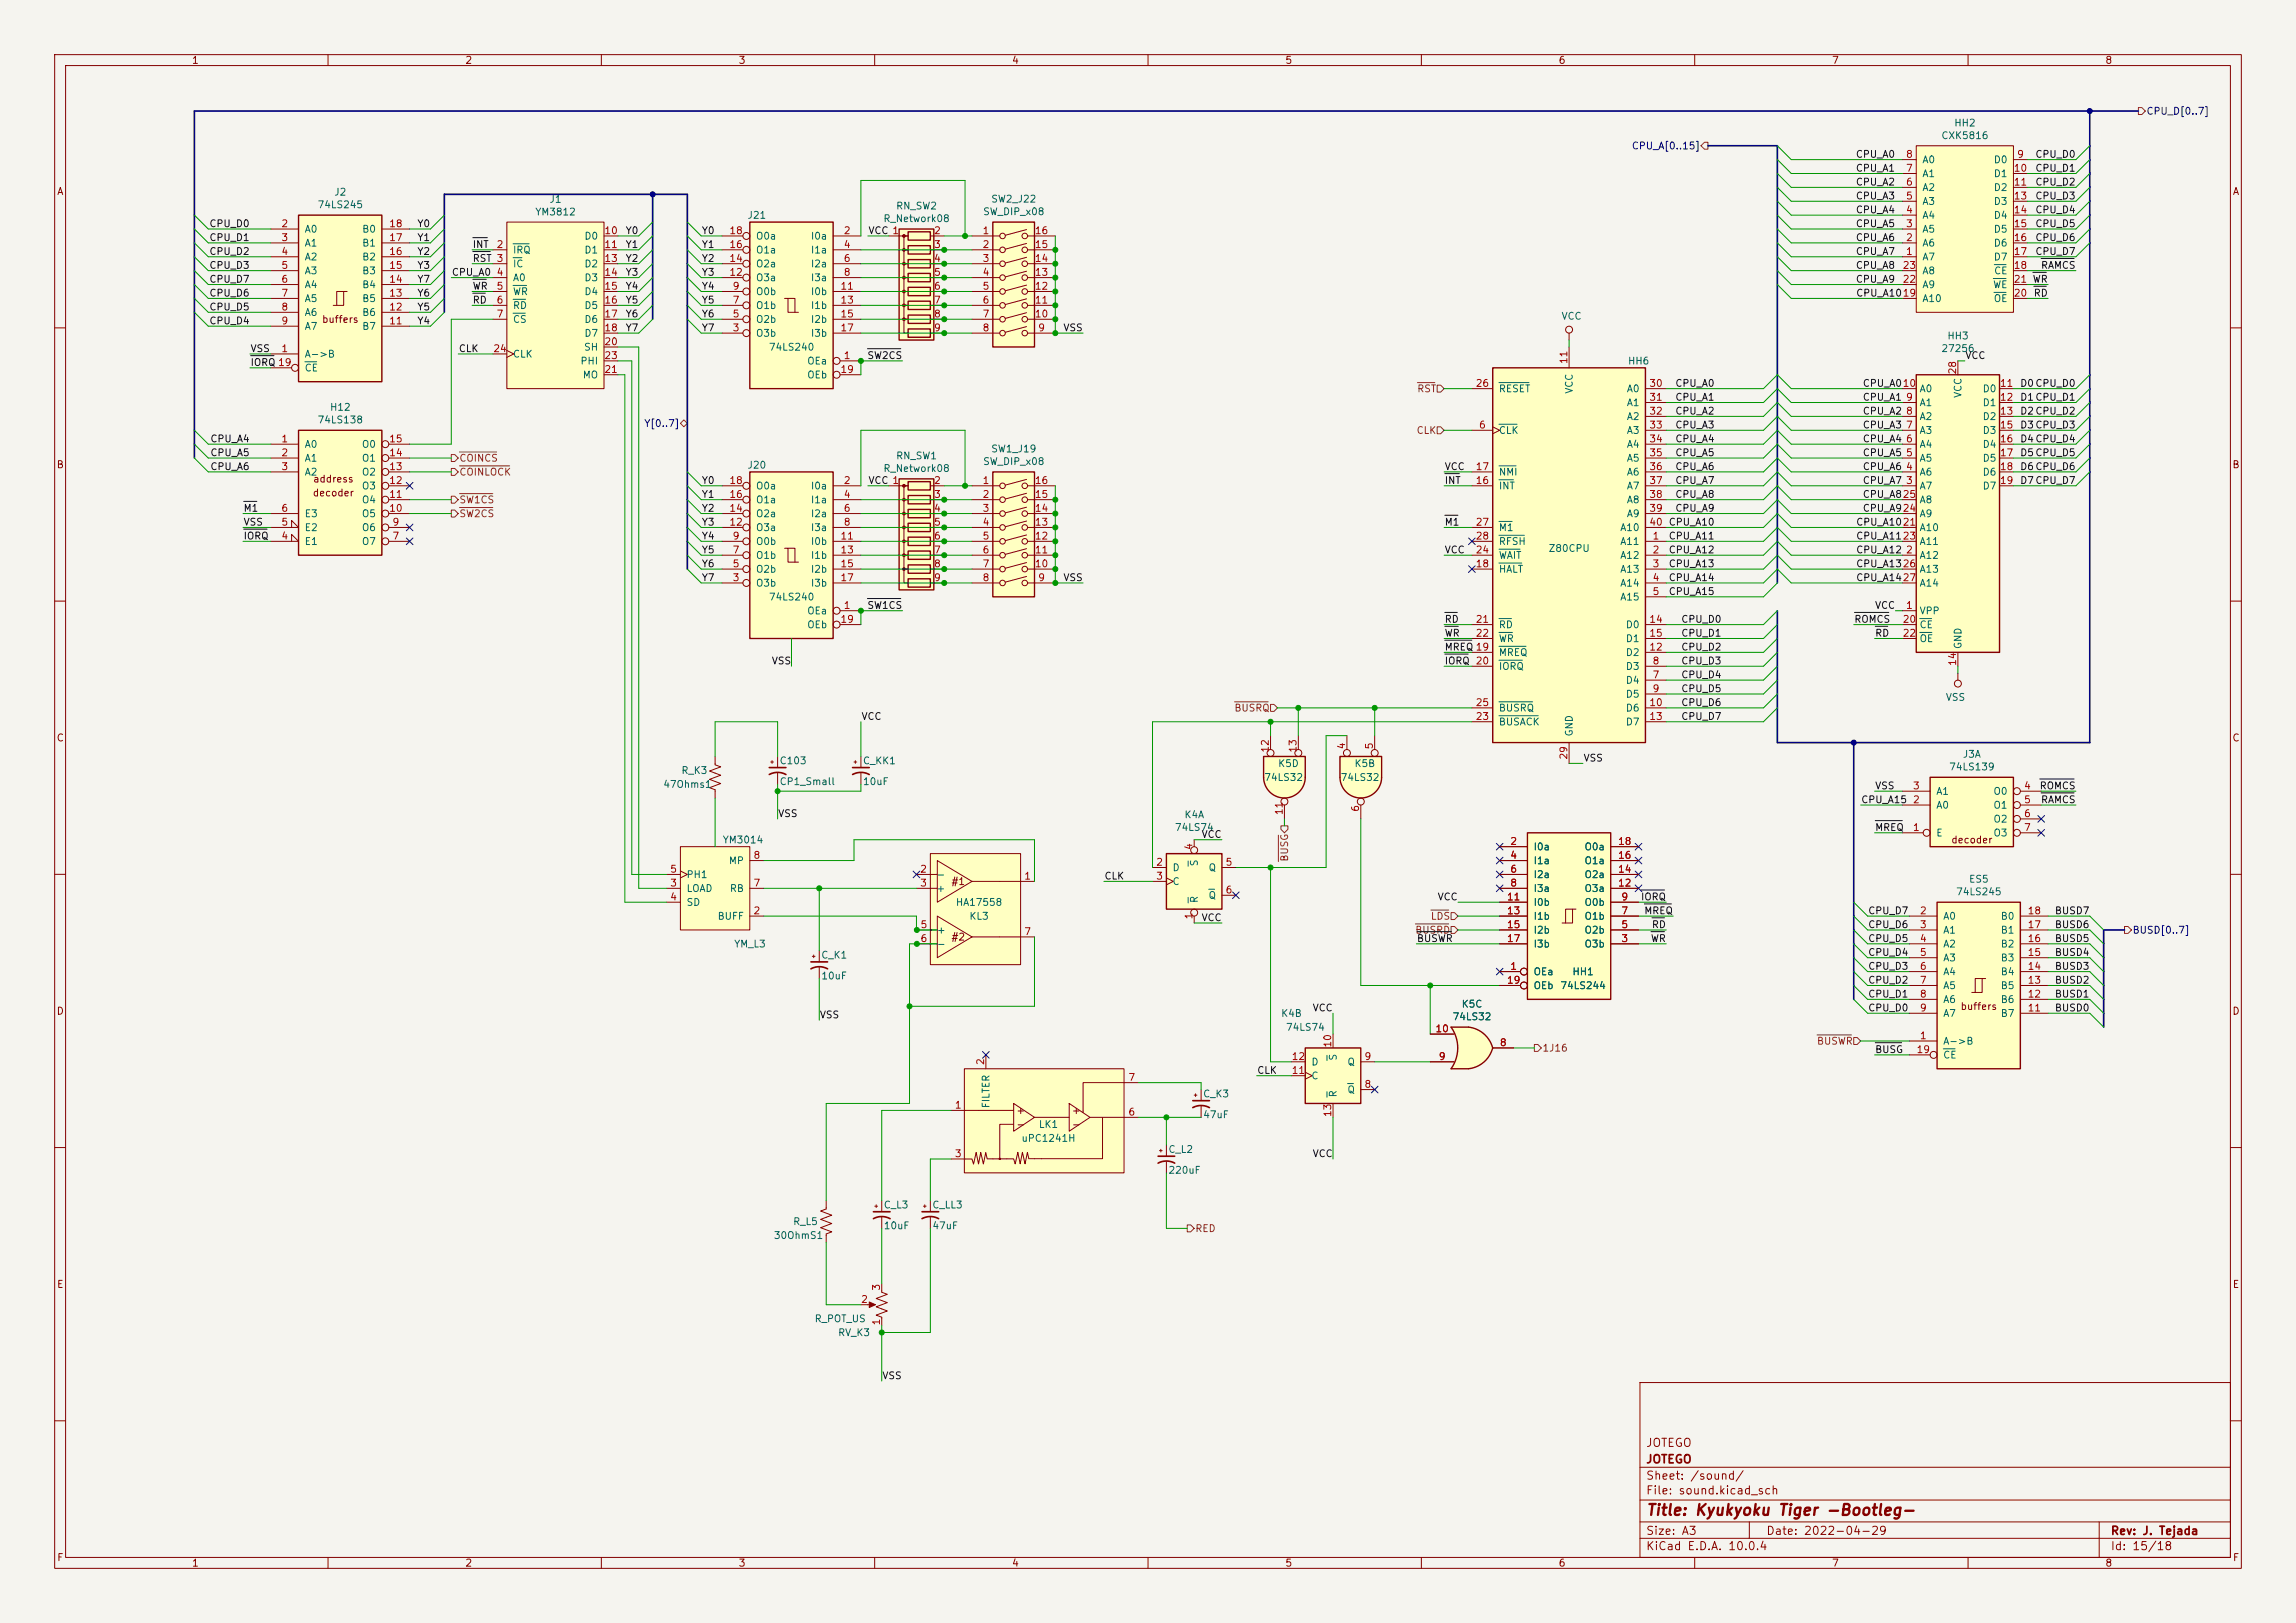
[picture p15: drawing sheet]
<svg xmlns="http://www.w3.org/2000/svg" width="420mm" height="297mm" viewBox="0 0 420 297" stroke-linecap="round" stroke-linejoin="round" font-family="sans-serif">
<defs><g id="words">
<text font-size="2" fill="#840000" x="301" y="277.8">Title: Kyukyoku Tiger -Bootleg-</text>
<g font-size="1.5" fill="#840000">
<text x="301" y="268.1">JOTEGO</text>
<text x="301" y="265.1">JOTEGO</text>
<text x="301" y="273.8">File: sound.kicad_sch</text>
<text x="301" y="271.1">Sheet: /sound/</text>
<text x="301" y="281.2">Size: A3</text>
<text x="323" y="281.2">Date: 2022-04-29</text>
<text x="386" y="281.2">Rev: J. Tejada</text>
<text x="301" y="284">KiCad E.D.A. 10.0.4</text>
<text x="386" y="284">Id: 15/18</text>
</g>
<g font-size="1.3" fill="#840000">
<text x="35" y="12">1</text>
<text x="85" y="12">2</text>
<text x="135" y="12">3</text>
<text x="185" y="12">4</text>
<text x="235" y="12">5</text>
<text x="285" y="12">6</text>
<text x="335" y="12">7</text>
<text x="385" y="12">8</text>
<text x="10.3" y="36">A</text>
<text x="408.3" y="36">A</text>
<text x="58.8" y="59.4">buffers</text>
<text x="10.3" y="86">B</text>
<text x="57.2" y="88.6">address</text>
<text x="408.2" y="86">B</text>
<text x="57.1" y="91.1">decoder</text>
<text x="10.3" y="136">C</text>
<text x="408.2" y="136">C</text>
<text x="356.8" y="154.6">decoder</text>
<text x="173.9" y="162.3">#1</text>
<text x="173.9" y="172.4">#2</text>
<text x="10.3" y="186">D</text>
<text x="358.5" y="185.1">buffers</text>
<text x="408.2" y="186">D</text>
<text x="185.8" y="204.2">+</text>
<text x="185.8" y="206.7">-</text>
<text x="196" y="204.2">+</text>
<text x="196" y="206.7">-</text>
<text x="10.3" y="236">E</text>
<text x="408.3" y="236">E</text>
<text x="10.3" y="286">F</text>
<text x="35" y="287">1</text>
<text x="85" y="287">2</text>
<text x="135" y="287">3</text>
<text x="185" y="287">4</text>
<text x="235" y="287">5</text>
<text x="285" y="287">6</text>
<text x="335" y="287">7</text>
<text x="385" y="287">8</text>
<text x="408.3" y="286">F</text>
</g>
<g font-size="1.3" fill="#006464">
<text x="357.4" y="23.5">HH2</text>
<text x="355" y="25.8">CXK5816</text>
<text x="351.5" y="35.3">A2</text>
<text x="351.5" y="32.7">A1</text>
<text x="351.5" y="30.2">A0</text>
<text x="364.6" y="30.2">D0</text>
<text x="364.6" y="32.7">D1</text>
<text x="364.6" y="35.3">D2</text>
<text x="58" y="38.4">74LS245</text>
<text x="61" y="36.1">J2</text>
<text x="97.8" y="39.7">YM3812</text>
<text x="100.4" y="37.4">J1</text>
<text x="136.6" y="40.3">J21</text>
<text x="161.5" y="41">R_Network08</text>
<text x="163.8" y="38.6">RN_SW2</text>
<text x="179.7" y="39.7">SW_DIP_x08</text>
<text x="181.2" y="37.4">SW2_J22</text>
<text x="351.5" y="40.3">A4</text>
<text x="351.5" y="37.8">A3</text>
<text x="364.6" y="37.8">D3</text>
<text x="364.6" y="40.3">D4</text>
<text x="55.6" y="42.9">A0</text>
<text x="55.6" y="45.4">A1</text>
<text x="55.6" y="48">A2</text>
<text x="66.2" y="48">B2</text>
<text x="66.2" y="45.4">B1</text>
<text x="66.2" y="42.9">B0</text>
<text x="93.7" y="46.7">IRQ</text>
<text x="106.8" y="44.2">D0</text>
<text x="106.8" y="46.7">D1</text>
<text x="138.2" y="46.7">O1a</text>
<text x="138.2" y="44.2">O0a</text>
<text x="148.2" y="44.2">I0a</text>
<text x="148.2" y="46.7">I1a</text>
<text x="351.5" y="48">A7</text>
<text x="351.5" y="45.4">A6</text>
<text x="351.5" y="42.9">A5</text>
<text x="364.6" y="42.9">D5</text>
<text x="364.6" y="45.4">D6</text>
<text x="364.6" y="48">D7</text>
<text x="55.6" y="50.5">A3</text>
<text x="55.6" y="53">A4</text>
<text x="66.2" y="53">B4</text>
<text x="66.2" y="50.5">B3</text>
<text x="93.7" y="49.2">IC</text>
<text x="93.7" y="51.8">A0</text>
<text x="106.8" y="49.2">D2</text>
<text x="106.8" y="51.8">D3</text>
<text x="138.2" y="51.8">O3a</text>
<text x="138.2" y="49.2">O2a</text>
<text x="148.2" y="49.2">I2a</text>
<text x="148.2" y="51.8">I3a</text>
<text x="351.5" y="53">A9</text>
<text x="351.5" y="50.5">A8</text>
<text x="364.5" y="53">WE</text>
<text x="364.7" y="50.5">CE</text>
<text x="55.6" y="55.6">A5</text>
<text x="55.6" y="58.1">A6</text>
<text x="66.2" y="58.1">B6</text>
<text x="66.2" y="55.6">B5</text>
<text x="93.7" y="54.3">WR</text>
<text x="93.7" y="56.9">RD</text>
<text x="93.7" y="59.4">CS</text>
<text x="106.8" y="54.3">D4</text>
<text x="106.8" y="56.9">D5</text>
<text x="106.8" y="59.4">D6</text>
<text x="138.2" y="59.4">O2b</text>
<text x="138.2" y="56.9">O1b</text>
<text x="138.2" y="54.3">O0b</text>
<text x="148.2" y="54.3">I0b</text>
<text x="148.2" y="56.9">I1b</text>
<text x="148.2" y="59.4">I2b</text>
<text x="285.5" y="58.8">VCC</text>
<text x="351.5" y="55.6">A10</text>
<text x="364.6" y="55.6">OE</text>
<text x="55.6" y="65.7">A-&gt;B</text>
<text x="55.6" y="60.7">A7</text>
<text x="66.2" y="60.7">B7</text>
<text x="93.7" y="65.7">CLK</text>
<text x="106.7" y="64.5">SH</text>
<text x="106.8" y="61.9">D7</text>
<text x="138.2" y="61.9">O3b</text>
<text x="140.5" y="64.5">74LS240</text>
<text x="148.2" y="61.9">I3b</text>
<text x="355" y="64.7">27256</text>
<text x="356.1" y="62.4">HH3</text>
<text x="55.6" y="68.3">CE</text>
<text x="106.1" y="67">PHI</text>
<text x="106.5" y="69.6">MO</text>
<text x="147.6" y="67">OEa</text>
<text x="147.6" y="69.6">OEb</text>
<text x="297.7" y="67">HH6</text>
<text x="58" y="77.8">74LS138</text>
<text x="60.3" y="75.5">H12</text>
<text x="274.1" y="72.1">RESET</text>
<text x="288" y="72.2" transform="rotate(-90 288 72.2)">VCC</text>
<text x="297.5" y="72.1">A0</text>
<text x="297.5" y="74.6">A1</text>
<text x="297.5" y="77.2">A2</text>
<text x="351" y="77.2">A2</text>
<text x="351" y="74.6">A1</text>
<text x="351" y="72.1">A0</text>
<text x="359.1" y="72.9" transform="rotate(-90 359.1 72.9)">VCC</text>
<text x="362.6" y="72.1">D0</text>
<text x="362.6" y="74.6">D1</text>
<text x="362.6" y="77.2">D2</text>
<text x="55.6" y="82.3">A0</text>
<text x="66.1" y="82.3">O0</text>
<text x="181.2" y="83.1">SW1_J19</text>
<text x="274.1" y="79.7">CLK</text>
<text x="297.5" y="79.7">A3</text>
<text x="297.5" y="82.3">A4</text>
<text x="351" y="82.3">A4</text>
<text x="351" y="79.7">A3</text>
<text x="362.6" y="79.7">D3</text>
<text x="362.6" y="82.3">D4</text>
<text x="55.6" y="84.8">A1</text>
<text x="55.6" y="87.3">A2</text>
<text x="66.1" y="89.9">O3</text>
<text x="66.1" y="87.3">O2</text>
<text x="66.1" y="84.8">O1</text>
<text x="136.6" y="86.1">J20</text>
<text x="138.2" y="89.9">O0a</text>
<text x="148.2" y="89.9">I0a</text>
<text x="161.5" y="86.7">R_Network08</text>
<text x="163.8" y="84.4">RN_SW1</text>
<text x="179.7" y="85.4">SW_DIP_x08</text>
<text x="274.1" y="89.9">INT</text>
<text x="274.1" y="87.3">NMI</text>
<text x="297.5" y="84.8">A5</text>
<text x="297.5" y="87.3">A6</text>
<text x="297.5" y="89.9">A7</text>
<text x="351" y="89.9">A7</text>
<text x="351" y="87.3">A6</text>
<text x="351" y="84.8">A5</text>
<text x="362.6" y="84.8">D5</text>
<text x="362.6" y="87.3">D6</text>
<text x="362.6" y="89.9">D7</text>
<text x="55.6" y="95">E3</text>
<text x="66.1" y="95">O5</text>
<text x="66.1" y="92.4">O4</text>
<text x="138.2" y="95">O2a</text>
<text x="138.2" y="92.4">O1a</text>
<text x="148.2" y="92.4">I1a</text>
<text x="148.2" y="95">I2a</text>
<text x="297.5" y="92.4">A8</text>
<text x="297.5" y="95">A9</text>
<text x="351" y="95">A9</text>
<text x="351" y="92.4">A8</text>
<text x="55.6" y="100">E1</text>
<text x="55.6" y="97.5">E2</text>
<text x="66.1" y="100">O7</text>
<text x="66.1" y="97.5">O6</text>
<text x="138.2" y="100">O0b</text>
<text x="138.2" y="97.5">O3a</text>
<text x="148.2" y="97.5">I3a</text>
<text x="148.2" y="100">I0b</text>
<text x="274.1" y="97.5">M1</text>
<text x="274.1" y="100">RFSH</text>
<text x="283.2" y="101.3">Z80CPU</text>
<text x="296.3" y="100">A11</text>
<text x="296.3" y="97.5">A10</text>
<text x="351" y="97.5">A10</text>
<text x="351" y="100">A11</text>
<text x="138.2" y="107.7">O3b</text>
<text x="138.2" y="105.1">O2b</text>
<text x="138.2" y="102.6">O1b</text>
<text x="148.2" y="102.6">I1b</text>
<text x="148.2" y="105.1">I2b</text>
<text x="148.2" y="107.7">I3b</text>
<text x="274.1" y="105.1">HALT</text>
<text x="274.1" y="102.6">WAIT</text>
<text x="296.3" y="102.6">A12</text>
<text x="296.3" y="105.1">A13</text>
<text x="296.3" y="107.7">A14</text>
<text x="351" y="102.6">A12</text>
<text x="351" y="105.1">A13</text>
<text x="351" y="107.7">A14</text>
<text x="140.5" y="110.2">74LS240</text>
<text x="147.6" y="112.7">OEa</text>
<text x="296.3" y="110.2">A15</text>
<text x="351" y="112.7">VPP</text>
<text x="147.6" y="115.3">OEb</text>
<text x="274.1" y="115.3">RD</text>
<text x="274.1" y="117.8">WR</text>
<text x="297.3" y="115.3">D0</text>
<text x="297.3" y="117.8">D1</text>
<text x="351" y="115.3">CE</text>
<text x="351" y="117.8">OE</text>
<text x="359.1" y="118.9" transform="rotate(-90 359.1 118.9)">GND</text>
<text x="274.1" y="120.4">MREQ</text>
<text x="274.1" y="122.9">IORQ</text>
<text x="297.3" y="125.4">D4</text>
<text x="297.3" y="122.9">D3</text>
<text x="297.3" y="120.4">D2</text>
<text x="274.1" y="130.5">BUSRQ</text>
<text x="297.3" y="128">D5</text>
<text x="297.3" y="130.5">D6</text>
<text x="355.8" y="128.6">VSS</text>
<text x="274.1" y="133.1">BUSACK</text>
<text x="288" y="134.9" transform="rotate(-90 288 134.9)">GND</text>
<text x="297.3" y="133.1">D7</text>
<text x="124.5" y="141.9">R_K3</text>
<text x="142.5" y="140.2">C103</text>
<text x="142.5" y="144">CP1_Small</text>
<text x="157.7" y="140.2">C_KK1</text>
<text x="157.7" y="144">10uF</text>
<text x="231.1" y="143.2">74LS32</text>
<text x="233.7" y="140.7">K5D</text>
<text x="245.1" y="143.2">74LS32</text>
<text x="247.7" y="140.7">K5B</text>
<text x="356.4" y="141.3">74LS139</text>
<text x="358.9" y="139">J3A</text>
<text x="121.2" y="144.5">47Ohms1</text>
<text x="354.1" y="148.3">A0</text>
<text x="354.1" y="145.8">A1</text>
<text x="364.5" y="145.8">O0</text>
<text x="364.5" y="148.3">O1</text>
<text x="132.1" y="154.6">YM3014</text>
<text x="214.8" y="152.4">74LS74</text>
<text x="216.6" y="150">K4A</text>
<text x="280.4" y="155.9">I0a</text>
<text x="289.7" y="155.9">O0a</text>
<text x="354.1" y="153.4">E</text>
<text x="364.5" y="150.8">O2</text>
<text x="364.5" y="153.4">O3</text>
<text x="125.5" y="161">PH1</text>
<text x="133.2" y="158.5">MP</text>
<text x="171.2" y="161">-</text>
<text x="214.4" y="159.7">D</text>
<text x="219.4" y="158.6" transform="rotate(-90 219.4 158.6)">S</text>
<text x="221" y="159.7">Q</text>
<text x="280.4" y="158.5">I1a</text>
<text x="280.4" y="161">I2a</text>
<text x="289.7" y="161">O2a</text>
<text x="289.7" y="158.5">O1a</text>
<text x="360.1" y="161.8">ES5</text>
<text x="125.5" y="163.5">LOAD</text>
<text x="125.5" y="166.1">SD</text>
<text x="133.4" y="163.5">RB</text>
<text x="171.2" y="163.5">+</text>
<text x="174.7" y="166.1">HA17558</text>
<text x="214.4" y="162.3">C</text>
<text x="219.4" y="165.4" transform="rotate(-90 219.4 165.4)">R</text>
<text x="221" y="164.8">Q</text>
<text x="280.4" y="163.5">I3a</text>
<text x="280.4" y="166.1">I0b</text>
<text x="289.7" y="166.1">O0b</text>
<text x="289.7" y="163.5">O3a</text>
<text x="357.7" y="164.1">74LS245</text>
<text x="131.2" y="168.6">BUFF</text>
<text x="134.2" y="173.7">YM_L3</text>
<text x="171.3" y="171.2">+</text>
<text x="171.3" y="173.7">-</text>
<text x="177.2" y="168.6">KL3</text>
<text x="280.4" y="168.6">I1b</text>
<text x="280.4" y="171.2">I2b</text>
<text x="280.4" y="173.7">I3b</text>
<text x="289.7" y="173.7">O3b</text>
<text x="289.7" y="171.2">O2b</text>
<text x="289.7" y="168.6">O1b</text>
<text x="355.3" y="168.6">A0</text>
<text x="355.3" y="171.2">A1</text>
<text x="355.3" y="173.7">A2</text>
<text x="365.9" y="173.7">B2</text>
<text x="365.9" y="171.2">B1</text>
<text x="365.9" y="168.6">B0</text>
<text x="150.1" y="175.7">C_K1</text>
<text x="150.1" y="179.5">10uF</text>
<text x="280.4" y="178.8">OEa</text>
<text x="287.5" y="178.8">HH1</text>
<text x="355.3" y="176.2">A3</text>
<text x="355.3" y="178.8">A4</text>
<text x="365.9" y="178.8">B4</text>
<text x="365.9" y="176.2">B3</text>
<text x="267.3" y="184.7">K5C</text>
<text x="280.4" y="181.3">OEb</text>
<text x="285.3" y="181.3">74LS244</text>
<text x="355.3" y="181.3">A5</text>
<text x="355.3" y="183.9">A6</text>
<text x="365.9" y="183.9">B6</text>
<text x="365.9" y="181.3">B5</text>
<text x="234.2" y="186.4">K4B</text>
<text x="235.1" y="188.9">74LS74</text>
<text x="265.6" y="187">74LS32</text>
<text x="355.3" y="191.5">A-&gt;B</text>
<text x="355.3" y="186.4">A7</text>
<text x="365.9" y="186.4">B7</text>
<text x="239.8" y="197.8">C</text>
<text x="239.8" y="195.3">D</text>
<text x="244.8" y="194.2" transform="rotate(-90 244.8 194.2)">S</text>
<text x="246.4" y="195.3">Q</text>
<text x="355.3" y="194">CE</text>
<text x="181.3" y="202.9" transform="rotate(-90 181.3 202.9)">FILTER</text>
<text x="220" y="201.1">C_K3</text>
<text x="244.8" y="200.9" transform="rotate(-90 244.8 200.9)">R</text>
<text x="246.4" y="200.4">Q</text>
<text x="186.7" y="209.3">uPC1241H</text>
<text x="189.9" y="206.7">LK1</text>
<text x="220" y="204.9">47uF</text>
<text x="213.6" y="215.1">220uF</text>
<text x="213.6" y="211.3">C_L2</text>
<text x="161.6" y="221.4">C_L3</text>
<text x="170.4" y="221.4">C_LL3</text>
<text x="141.4" y="227">30OhmS1</text>
<text x="145" y="224.5">R_L5</text>
<text x="161.6" y="225.3">10uF</text>
<text x="170.4" y="225.3">47uF</text>
<text x="148.9" y="242.3">R_POT_US</text>
<text x="153.2" y="244.8">RV_K3</text>
</g>
<g font-size="1.3" fill="#000084">
<text x="392.5" y="21.3">CPU_D[0..7]</text>
<text x="298.4" y="27.6">CPU_A[0..15]</text>
<text x="117.7" y="78.4">Y[0..7]</text>
<text x="390" y="171.2">BUSD[0..7]</text>
</g>
<g font-size="1.3" fill="#0f0f0f">
<text x="339.4" y="29.2">CPU_A0</text>
<text x="372.2" y="29.2">CPU_D0</text>
<text x="339.4" y="31.7">CPU_A1</text>
<text x="339.4" y="34.3">CPU_A2</text>
<text x="372.2" y="31.7">CPU_D1</text>
<text x="372.2" y="34.3">CPU_D2</text>
<text x="38.2" y="41.9">CPU_D0</text>
<text x="76.2" y="41.9">Y0</text>
<text x="339.4" y="36.8">CPU_A3</text>
<text x="339.4" y="41.9">CPU_A5</text>
<text x="339.4" y="39.3">CPU_A4</text>
<text x="372.2" y="39.3">CPU_D4</text>
<text x="372.2" y="41.9">CPU_D5</text>
<text x="372.2" y="36.8">CPU_D3</text>
<text x="38.2" y="47">CPU_D2</text>
<text x="38.2" y="44.4">CPU_D1</text>
<text x="76.2" y="47">Y2</text>
<text x="76.2" y="44.4">Y1</text>
<text x="86.4" y="45.7">INT</text>
<text x="114.3" y="43.1">Y0</text>
<text x="114.3" y="45.7">Y1</text>
<text x="128.3" y="45.7">Y1</text>
<text x="128.3" y="43.1">Y0</text>
<text x="158.7" y="43.1">VCC 1</text>
<text x="339.4" y="47">CPU_A7</text>
<text x="339.4" y="44.4">CPU_A6</text>
<text x="372.2" y="47">CPU_D7</text>
<text x="372.2" y="44.4">CPU_D6</text>
<text x="38.2" y="49.5">CPU_D3</text>
<text x="38.2" y="52">CPU_D7</text>
<text x="76.2" y="49.5">Y3</text>
<text x="76.2" y="52">Y7</text>
<text x="82.5" y="50.8">CPU_A0</text>
<text x="86.4" y="48.2">RST 3</text>
<text x="86.4" y="53.3">WR</text>
<text x="114.3" y="50.8">Y3</text>
<text x="114.3" y="48.2">Y2</text>
<text x="114.3" y="53.3">Y4</text>
<text x="128.3" y="48.2">Y2</text>
<text x="128.3" y="50.8">Y3</text>
<text x="128.3" y="53.3">Y4</text>
<text x="339.4" y="52">CPU_A9</text>
<text x="339.4" y="49.5">CPU_A8</text>
<text x="373.2" y="49.5">RAMCS</text>
<text x="38.2" y="54.6">CPU_D6</text>
<text x="38.2" y="59.7">CPU_D4</text>
<text x="38.2" y="57.1">CPU_D5</text>
<text x="76.2" y="54.6">Y6</text>
<text x="76.2" y="57.1">Y5</text>
<text x="76.2" y="59.7">Y4</text>
<text x="86.4" y="55.8">RD</text>
<text x="114.3" y="58.4">Y6</text>
<text x="114.3" y="55.8">Y5</text>
<text x="128.3" y="55.8">Y5</text>
<text x="128.3" y="58.4">Y6</text>
<text x="339.4" y="54.6">CPU_A1019</text>
<text x="371.9" y="54.6">RD</text>
<text x="45.7" y="64.7">VSS</text>
<text x="83.8" y="64.7">CLK</text>
<text x="114.3" y="60.9">Y7</text>
<text x="128.3" y="60.9">Y7</text>
<text x="194.4" y="60.9">VSS</text>
<text x="45.7" y="67.3">IORQ 19</text>
<text x="158.5" y="66">SW2CS</text>
<text x="306.4" y="71.1">CPU_A0</text>
<text x="340.6" y="71.1">CPU_A010</text>
<text x="359.4" y="66">VCC</text>
<text x="369.4" y="71.1">D0CPU_D0</text>
<text x="306.4" y="73.6">CPU_A1</text>
<text x="306.4" y="76.2">CPU_A2</text>
<text x="340.6" y="76.2">CPU_A2</text>
<text x="340.6" y="73.6">CPU_A1</text>
<text x="369.4" y="76.2">D2CPU_D2</text>
<text x="369.4" y="73.6">D1CPU_D1</text>
<text x="38.4" y="81.2">CPU_A4</text>
<text x="38.4" y="83.8">CPU_A5</text>
<text x="306.4" y="83.8">CPU_A5</text>
<text x="306.4" y="78.7">CPU_A3</text>
<text x="306.4" y="81.2">CPU_A4</text>
<text x="340.6" y="78.7">CPU_A3</text>
<text x="340.6" y="81.2">CPU_A4</text>
<text x="340.6" y="83.8">CPU_A5</text>
<text x="369.4" y="81.2">D4CPU_D4</text>
<text x="369.4" y="83.8">D5CPU_D5</text>
<text x="369.4" y="78.7">D3CPU_D3</text>
<text x="38.4" y="86.3">CPU_A6</text>
<text x="128.3" y="88.9">Y0</text>
<text x="158.7" y="88.9">VCC 1</text>
<text x="264.2" y="88.9">INT</text>
<text x="264.2" y="86.3">VCC</text>
<text x="306.4" y="88.9">CPU_A7</text>
<text x="306.4" y="86.3">CPU_A6</text>
<text x="340.6" y="86.3">CPU_A6</text>
<text x="340.6" y="88.9">CPU_A7</text>
<text x="369.4" y="86.3">D6CPU_D6</text>
<text x="369.4" y="88.9">D7CPU_D7</text>
<text x="44.4" y="93.9">M1</text>
<text x="128.3" y="91.4">Y1</text>
<text x="128.3" y="93.9">Y2</text>
<text x="306.4" y="93.9">CPU_A9</text>
<text x="306.4" y="91.4">CPU_A8</text>
<text x="340.6" y="91.4">CPU_A825</text>
<text x="340.6" y="93.9">CPU_A924</text>
<text x="44.4" y="99">IORQ</text>
<text x="44.4" y="96.5">VSS</text>
<text x="128.3" y="96.5">Y3</text>
<text x="128.3" y="101.6">Y5</text>
<text x="128.3" y="99">Y4</text>
<text x="264.2" y="101.6">VCC</text>
<text x="264.2" y="96.5">M1</text>
<text x="305.1" y="101.6">CPU_A12</text>
<text x="305.1" y="96.5">CPU_A10</text>
<text x="305.1" y="99">CPU_A11</text>
<text x="339.4" y="99">CPU_A1123</text>
<text x="339.4" y="101.6">CPU_A12</text>
<text x="339.4" y="96.5">CPU_A1021</text>
<text x="128.3" y="104.1">Y6</text>
<text x="128.3" y="106.6">Y7</text>
<text x="194.4" y="106.6">VSS</text>
<text x="305.1" y="104.1">CPU_A13</text>
<text x="305.1" y="106.6">CPU_A14</text>
<text x="339.4" y="106.6">CPU_A1427</text>
<text x="339.4" y="104.1">CPU_A1326</text>
<text x="158.5" y="111.7">SW1CS</text>
<text x="305.1" y="109.2">CPU_A15</text>
<text x="342.9" y="111.7">VCC</text>
<text x="264.2" y="119.3">MREQ 19</text>
<text x="264.2" y="116.8">WR</text>
<text x="264.2" y="114.3">RD</text>
<text x="307.4" y="119.3">CPU_D2</text>
<text x="307.4" y="114.3">CPU_D0</text>
<text x="307.4" y="116.8">CPU_D1</text>
<text x="339.1" y="114.3">ROMCS</text>
<text x="342.9" y="116.8">RD</text>
<text x="141.1" y="121.9">VSS</text>
<text x="264.2" y="121.9">IORQ</text>
<text x="307.4" y="124.4">CPU_D4</text>
<text x="307.4" y="121.9">CPU_D3</text>
<text x="307.4" y="129.5">CPU_D6</text>
<text x="307.4" y="127">CPU_D5</text>
<text x="157.5" y="132">VCC</text>
<text x="307.4" y="132">CPU_D7</text>
<text x="289.6" y="139.7">VSS</text>
<text x="142.2" y="149.8">VSS</text>
<text x="340.4" y="147.3">CPU_A15</text>
<text x="342.9" y="144.7">VSS</text>
<text x="373" y="144.7">ROMCS</text>
<text x="373.2" y="147.3">RAMCS</text>
<text x="219.7" y="153.6">VCC</text>
<text x="342.9" y="152.4">MREQ</text>
<text x="201.9" y="161.3">CLK</text>
<text x="262.9" y="165.1">VCC</text>
<text x="300.1" y="165.1">IORQ</text>
<text x="300.7" y="167.6">MREQ</text>
<text x="341.6" y="167.6">CPU_D7</text>
<text x="375.8" y="167.6">BUSD7</text>
<text x="219.7" y="168.9">VCC</text>
<text x="259.1" y="172.7">BUSWR</text>
<text x="301.9" y="172.7">WR</text>
<text x="302.1" y="170.1">RD</text>
<text x="341.6" y="170.1">CPU_D6</text>
<text x="341.6" y="172.7">CPU_D5</text>
<text x="375.8" y="170.1">BUSD6</text>
<text x="375.8" y="172.7">BUSD5</text>
<text x="341.6" y="175.2">CPU_D4</text>
<text x="341.6" y="177.8">CPU_D3</text>
<text x="375.8" y="175.2">BUSD4</text>
<text x="375.8" y="177.8">BUSD3</text>
<text x="240" y="185.4">VCC</text>
<text x="341.6" y="185.4">CPU_D0</text>
<text x="341.6" y="182.8">CPU_D1</text>
<text x="341.6" y="180.3">CPU_D2</text>
<text x="375.8" y="182.8">BUSD1</text>
<text x="375.8" y="180.3">BUSD2</text>
<text x="375.8" y="185.4">BUSD0</text>
<text x="149.9" y="186.7">VSS</text>
<text x="229.9" y="196.8">CLK</text>
<text x="342.9" y="193">BUSG</text>
<text x="240" y="212.1">VCC</text>
<text x="161.3" y="252.7">VSS</text>
</g>
<g font-size="1.3" fill="#a90000">
<text x="348.5" y="29.2">8</text>
<text x="368.9" y="29.2">9</text>
<text x="348.5" y="34.3">6</text>
<text x="348.5" y="31.7">7</text>
<text x="368.3" y="31.7">10</text>
<text x="368.3" y="34.3">11</text>
<text x="51.4" y="41.9">2</text>
<text x="71.1" y="41.9">18</text>
<text x="348.5" y="41.9">3</text>
<text x="348.5" y="39.3">4</text>
<text x="348.5" y="36.8">5</text>
<text x="368.3" y="36.8">13</text>
<text x="368.3" y="39.3">14</text>
<text x="368.3" y="41.9">15</text>
<text x="51.4" y="44.4">3</text>
<text x="51.4" y="47">4</text>
<text x="71.1" y="47">16</text>
<text x="71.1" y="44.4">17</text>
<text x="90.7" y="45.7">2</text>
<text x="110.4" y="43.2">10</text>
<text x="110.4" y="45.7">11</text>
<text x="133.3" y="45.7">16</text>
<text x="133.3" y="43.2">18</text>
<text x="154.2" y="43.2">2</text>
<text x="154.2" y="45.7">4</text>
<text x="170.7" y="43.2">2</text>
<text x="170.7" y="45.7">3</text>
<text x="179.6" y="43.2">1</text>
<text x="179.6" y="45.7">2</text>
<text x="189.2" y="45.7">15</text>
<text x="189.2" y="43.2">16</text>
<text x="348.5" y="47">1</text>
<text x="348.5" y="44.4">2</text>
<text x="368.3" y="44.4">16</text>
<text x="368.3" y="47">17</text>
<text x="51.4" y="49.5">5</text>
<text x="51.4" y="52">6</text>
<text x="71.1" y="52">14</text>
<text x="71.1" y="49.5">15</text>
<text x="90.7" y="50.8">4</text>
<text x="90.7" y="53.3">5</text>
<text x="110.4" y="48.2">13</text>
<text x="110.4" y="50.8">14</text>
<text x="110.4" y="53.3">15</text>
<text x="133.3" y="50.8">12</text>
<text x="133.3" y="48.2">14</text>
<text x="133.9" y="53.3">9</text>
<text x="153.6" y="53.3">11</text>
<text x="154.2" y="48.2">6</text>
<text x="154.2" y="50.8">8</text>
<text x="170.7" y="48.2">4</text>
<text x="170.7" y="50.8">5</text>
<text x="170.7" y="53.3">6</text>
<text x="179.6" y="48.2">3</text>
<text x="179.6" y="50.8">4</text>
<text x="179.6" y="53.3">5</text>
<text x="189.2" y="53.3">12</text>
<text x="189.2" y="50.8">13</text>
<text x="189.2" y="48.2">14</text>
<text x="347.9" y="52">22</text>
<text x="347.9" y="49.5">23</text>
<text x="368.3" y="49.5">18</text>
<text x="368.3" y="52">21 WR</text>
<text x="51.4" y="54.6">7</text>
<text x="51.4" y="57.1">8</text>
<text x="51.4" y="59.7">9</text>
<text x="71.1" y="59.7">11</text>
<text x="71.1" y="57.1">12</text>
<text x="71.1" y="54.6">13</text>
<text x="90.7" y="55.9">6</text>
<text x="90.7" y="58.4">7</text>
<text x="110.4" y="55.9">16</text>
<text x="110.4" y="58.4">17</text>
<text x="133.9" y="58.4">5</text>
<text x="133.9" y="55.9">7</text>
<text x="153.6" y="55.9">13</text>
<text x="153.6" y="58.4">15</text>
<text x="170.7" y="55.9">7</text>
<text x="170.7" y="58.4">8</text>
<text x="179.6" y="55.9">6</text>
<text x="179.6" y="58.4">7</text>
<text x="189.2" y="58.4">10</text>
<text x="189.2" y="55.9">11</text>
<text x="368.3" y="54.6">20</text>
<text x="51.4" y="64.7">1</text>
<text x="90.1" y="64.7">24</text>
<text x="110.4" y="60.9">18</text>
<text x="110.4" y="63.5">20</text>
<text x="133.9" y="60.9">3</text>
<text x="153.6" y="60.9">17</text>
<text x="170.7" y="60.9">9</text>
<text x="179.6" y="60.9">8</text>
<text x="189.8" y="60.9">9</text>
<text x="110.4" y="68.6">21</text>
<text x="110.4" y="66">23</text>
<text x="153.6" y="68.6">19</text>
<text x="154.2" y="66">1</text>
<text x="269.8" y="71.1">26</text>
<text x="287" y="66.7" transform="rotate(-90 287 66.7)">11</text>
<text x="301.6" y="71.1">30</text>
<text x="358.1" y="68.6" transform="rotate(-90 358.1 68.6)">28</text>
<text x="365.7" y="71.1">11</text>
<text x="301.6" y="73.6">31</text>
<text x="301.6" y="76.2">32</text>
<text x="348.5" y="76.2">8</text>
<text x="348.5" y="73.6">9</text>
<text x="365.7" y="73.6">12</text>
<text x="365.7" y="76.2">13</text>
<text x="51.4" y="81.3">1</text>
<text x="51.4" y="83.8">2</text>
<text x="71.1" y="83.8">14</text>
<text x="71.1" y="81.3">15</text>
<text x="270.4" y="78.7">6</text>
<text x="301.6" y="78.7">33</text>
<text x="301.6" y="81.3">34</text>
<text x="301.6" y="83.8">35</text>
<text x="348.5" y="83.8">5</text>
<text x="348.5" y="81.3">6</text>
<text x="348.5" y="78.7">7</text>
<text x="365.7" y="78.7">15</text>
<text x="365.7" y="81.3">16</text>
<text x="365.7" y="83.8">17</text>
<text x="51.4" y="86.3">3</text>
<text x="71.1" y="88.9">12</text>
<text x="71.1" y="86.3">13</text>
<text x="133.3" y="88.9">18</text>
<text x="154.2" y="88.9">2</text>
<text x="170.7" y="88.9">2</text>
<text x="179.6" y="88.9">1</text>
<text x="189.2" y="88.9">16</text>
<text x="269.8" y="88.9">16</text>
<text x="269.8" y="86.3">17</text>
<text x="301.6" y="86.3">36</text>
<text x="301.6" y="88.9">37</text>
<text x="348.5" y="88.9">3</text>
<text x="348.5" y="86.3">4</text>
<text x="365.7" y="86.3">18</text>
<text x="365.7" y="88.9">19</text>
<text x="51.4" y="94">6</text>
<text x="71.1" y="94">10</text>
<text x="71.1" y="91.4">11</text>
<text x="133.3" y="94">14</text>
<text x="133.3" y="91.4">16</text>
<text x="154.2" y="91.4">4</text>
<text x="154.2" y="94">6</text>
<text x="170.7" y="91.4">3</text>
<text x="170.7" y="94">4</text>
<text x="179.6" y="91.4">2</text>
<text x="179.6" y="94">3</text>
<text x="189.2" y="94">14</text>
<text x="189.2" y="91.4">15</text>
<text x="301.6" y="91.4">38</text>
<text x="301.6" y="94">39</text>
<text x="51.4" y="99">4</text>
<text x="51.4" y="96.5">5</text>
<text x="71.7" y="99">7</text>
<text x="71.7" y="96.5">9</text>
<text x="133.3" y="96.5">12</text>
<text x="133.9" y="101.6">7</text>
<text x="133.9" y="99">9</text>
<text x="153.6" y="99">11</text>
<text x="153.6" y="101.6">13</text>
<text x="154.2" y="96.5">8</text>
<text x="170.7" y="96.5">5</text>
<text x="170.7" y="99">6</text>
<text x="170.7" y="101.6">7</text>
<text x="179.6" y="96.5">4</text>
<text x="179.6" y="99">5</text>
<text x="179.6" y="101.6">6</text>
<text x="189.2" y="101.6">11</text>
<text x="189.2" y="99">12</text>
<text x="189.2" y="96.5">13</text>
<text x="269.8" y="101.6">24</text>
<text x="269.8" y="96.5">27</text>
<text x="269.8" y="99">28</text>
<text x="301.6" y="96.5">40</text>
<text x="302.2" y="99">1</text>
<text x="302.2" y="101.6">2</text>
<text x="348.5" y="101.6">2</text>
<text x="133.9" y="106.7">3</text>
<text x="133.9" y="104.1">5</text>
<text x="153.6" y="104.1">15</text>
<text x="153.6" y="106.7">17</text>
<text x="170.7" y="104.1">8</text>
<text x="170.7" y="106.7">9</text>
<text x="179.6" y="104.1">7</text>
<text x="179.6" y="106.7">8</text>
<text x="189.2" y="104.1">10</text>
<text x="189.8" y="106.7">9</text>
<text x="269.8" y="104.1">18</text>
<text x="302.2" y="104.1">3</text>
<text x="302.2" y="106.7">4</text>
<text x="154.2" y="111.7">1</text>
<text x="302.2" y="109.2">5</text>
<text x="348.5" y="111.7">1</text>
<text x="153.6" y="114.3">19</text>
<text x="269.8" y="114.3">21</text>
<text x="269.8" y="116.8">22</text>
<text x="301.6" y="119.4">12</text>
<text x="301.6" y="114.3">14</text>
<text x="301.6" y="116.8">15</text>
<text x="347.9" y="114.3">20</text>
<text x="347.9" y="116.8">22</text>
<text x="269.8" y="121.9">20</text>
<text x="302.2" y="124.4">7</text>
<text x="302.2" y="121.9">8</text>
<text x="358.1" y="122" transform="rotate(-90 358.1 122)">14</text>
<text x="269.8" y="129.5">25</text>
<text x="301.6" y="129.5">10</text>
<text x="302.2" y="127">9</text>
<text x="232.4" y="137.8" transform="rotate(-90 232.4 137.8)">12</text>
<text x="237.5" y="137.8" transform="rotate(-90 237.5 137.8)">13</text>
<text x="246.4" y="137.2" transform="rotate(-90 246.4 137.2)">4</text>
<text x="251.4" y="137.2" transform="rotate(-90 251.4 137.2)">5</text>
<text x="269.8" y="132.1">23</text>
<text x="301.6" y="132.1">13</text>
<text x="287" y="139.1" transform="rotate(-90 287 139.1)">29</text>
<text x="234.9" y="149.3" transform="rotate(-90 234.9 149.3)">11</text>
<text x="248.9" y="148.7" transform="rotate(-90 248.9 148.7)">6</text>
<text x="349.8" y="147.3">2</text>
<text x="349.8" y="144.8">3</text>
<text x="370.1" y="144.8">4</text>
<text x="370.1" y="147.3">5</text>
<text x="370.1" y="149.8">6</text>
<text x="218.4" y="155.6" transform="rotate(-90 218.4 155.6)">4</text>
<text x="276.2" y="154.9">2</text>
<text x="295.9" y="154.9">18</text>
<text x="349.8" y="152.4">1</text>
<text x="370.1" y="152.4">7</text>
<text x="122.5" y="160">5</text>
<text x="137.7" y="157.5">8</text>
<text x="168.2" y="160">2</text>
<text x="187.3" y="161.3">1</text>
<text x="211.4" y="158.7">2</text>
<text x="211.4" y="161.3">3</text>
<text x="224.1" y="158.7">5</text>
<text x="276.2" y="157.5">4</text>
<text x="276.2" y="160">6</text>
<text x="295.9" y="160">14</text>
<text x="295.9" y="157.5">16</text>
<text x="122.5" y="162.5">3</text>
<text x="122.5" y="165.1">4</text>
<text x="137.7" y="167.6">2</text>
<text x="137.7" y="162.5">7</text>
<text x="168.2" y="162.5">3</text>
<text x="224.1" y="163.8">6</text>
<text x="275.5" y="165.1">11</text>
<text x="275.5" y="167.6">13</text>
<text x="276.2" y="162.5">8</text>
<text x="295.9" y="162.5">12</text>
<text x="296.5" y="167.6">7</text>
<text x="296.5" y="165.1">9</text>
<text x="351.1" y="167.6">2</text>
<text x="370.8" y="167.6">18</text>
<text x="168.3" y="170.2">5</text>
<text x="168.3" y="172.7">6</text>
<text x="187.3" y="171.4">7</text>
<text x="218.4" y="168.3" transform="rotate(-90 218.4 168.3)">1</text>
<text x="275.5" y="170.2">15</text>
<text x="275.5" y="172.7">17</text>
<text x="296.5" y="172.7">3</text>
<text x="296.5" y="170.2">5</text>
<text x="351.1" y="170.2">3</text>
<text x="351.1" y="172.7">4</text>
<text x="370.8" y="172.7">16</text>
<text x="370.8" y="170.2">17</text>
<text x="276.2" y="177.8">1</text>
<text x="351.1" y="175.2">5</text>
<text x="351.1" y="177.8">6</text>
<text x="370.8" y="177.8">14</text>
<text x="370.8" y="175.2">15</text>
<text x="275.5" y="180.3">19</text>
<text x="351.1" y="180.3">7</text>
<text x="351.1" y="182.9">8</text>
<text x="351.1" y="185.4">9</text>
<text x="370.8" y="185.4">11</text>
<text x="370.8" y="182.9">12</text>
<text x="370.8" y="180.3">13</text>
<text x="243.8" y="191.8" transform="rotate(-90 243.8 191.8)">10</text>
<text x="262.5" y="189.2">10</text>
<text x="274.2" y="191.7">8</text>
<text x="351.1" y="190.5">1</text>
<text x="180.3" y="195" transform="rotate(-90 180.3 195)">2</text>
<text x="236.2" y="196.8">11</text>
<text x="236.2" y="194.3">12</text>
<text x="249.5" y="194.3">9</text>
<text x="263.1" y="194.3">9</text>
<text x="350.5" y="193">19</text>
<text x="174.6" y="203.2">1</text>
<text x="206.3" y="198.1">7</text>
<text x="249.5" y="199.4">8</text>
<text x="206.3" y="204.4">6</text>
<text x="243.8" y="204.5" transform="rotate(-90 243.8 204.5)">13</text>
<text x="174.6" y="212.1">3</text>
<text x="157.4" y="238.7">2</text>
<text x="161.3" y="236.3" transform="rotate(-90 161.3 236.3)">3</text>
<text x="161.3" y="242.6" transform="rotate(-90 161.3 242.6)">1</text>
</g>
<g font-size="1.3" fill="#725600">
<text x="259.1" y="72.1">RST</text>
<text x="259" y="79.7">CLK</text>
<text x="83.9" y="87.3">COINLOCK</text>
<text x="83.9" y="84.8">COINCS</text>
<text x="83.9" y="92.4">SW1CS</text>
<text x="83.9" y="95">SW2CS</text>
<text x="225.7" y="130.5">BUSRQ</text>
<text x="235.9" y="157.8" transform="rotate(-90 235.9 157.8)">BUSG</text>
<text x="258.8" y="171.2">BUSRD</text>
<text x="261.6" y="168.6">LDS</text>
<text x="332.3" y="191.5">BUSWR</text>
<text x="282" y="192.7">1J16</text>
<text x="218.5" y="225.8">RED</text>
</g>
</g></defs>
<path d="M0 0h420v297h-420z" fill="#f5f4ef" stroke="#f5f4ef" stroke-width=".18"/>
<g fill="none" stroke="#840000" stroke-width=".18">
<path d="M10 10h400v277h-400zM12 12h396v273h-396zM60 10v2M110 10v2M160 10v2M210 10v2M260 10v2M310 10v2M360 10v2M10 60h2M408 60h2M10 110h2"/>
<path d="M408 110h2M358.1 123.2v1.3M10 160h2M408 160h2M10 210h2M408 210h2M300 253h108v32h-108zM10 260h2M300 278.5h108M300 274.5h108M300 268.5h108M320 278.5v3"/>
<path d="M384 278.5v6.5M408 260h2M60 285v2M110 285v2M160 285v2M210 285v2M260 285v2M300 281.5h108M310 285v2M360 285v2"/>
<circle cx="358.1" cy="125.1" r=".63"/>
</g>
<path d="M54.6 78.7h15.2v22.9h-15.2z" fill="#ffffc2"/>
<path d="M54.6 78.7h15.2v22.9h-15.2z" fill="none" stroke="#840000" stroke-width=".25"/>
<g fill="none" stroke="#840000" stroke-width=".18">
<path d="M49.5 99.1h5.1l-1.3-1.3v1.3M49.5 96.5h5.1l-1.3-1.2v1.2M49.5 81.3h5.1M49.5 83.8h5.1M49.5 86.4h5.1M49.5 94h5.1M71.1 81.3h3.8M71.1 83.8h3.8M71.1 86.4h3.8M71.1 99.1h3.8M71.1 96.5h3.8M71.1 94h3.8"/>
<path d="M71.1 91.4h3.8M71.1 88.9h3.8"/>
<circle cx="70.5" cy="96.5" r=".63"/>
<circle cx="70.5" cy="94" r=".63"/>
<circle cx="70.5" cy="91.4" r=".63"/>
<circle cx="70.5" cy="86.4" r=".63"/>
<circle cx="70.5" cy="99.1" r=".63"/>
<circle cx="70.5" cy="81.3" r=".63"/>
<circle cx="70.5" cy="83.8" r=".63"/>
<circle cx="70.5" cy="88.9" r=".63"/>
</g>
<path d="M265.4 195.6h3.2M265.4 188h3.2" fill="none" stroke="#ffffc2" stroke-width=".18"/>
<g fill="#ffffc2" stroke="#ffffc2" stroke-width=".18">
<path d="M268.6 188a5.2 5.2 0 0 1 4.4 3.8l-5 1.3z"/>
<path d="M268.1 190.5l4.9 1.3a5.1 5.1 0 0 1-4.4 3.8z"/>
</g>
<path d="M265.4 188h3.2v7.6h-3.2a6.6 6.6 0 0 0 0-7.6z" fill="#ffffc2"/>
<path d="M265.4 188h3.2a5.2 5.2 0 0 1 4.4 3.8 5.2 5.2 0 0 1-4.4 3.8h-3.2a6.6 6.6 0 0 0 0-7.6z" fill="none" stroke="#840000" stroke-width=".25"/>
<path d="M261.6 194.3h4.3M261.6 189.2h4.3M273 191.8h3.9" fill="none" stroke="#840000" stroke-width=".18"/>
<path d="M92.7 40.6h17.8v30.5h-17.8z" fill="#ffffc2"/>
<g fill="none" stroke="#840000" stroke-width=".18">
<path d="M90.2 45.7h2.5M90.2 48.3h2.5M90.2 50.8h2.5M90.2 53.3h2.5M90.2 55.9h2.5M90.2 58.4h2.5M92.7 40.6h17.8v30.5h-17.8zM110.5 45.7h2.5M110.5 48.3h2.5M110.5 50.8h2.5M110.5 53.3h2.5M110.5 55.9h2.5"/>
<path d="M110.5 58.4h2.5M110.5 43.2h2.5M90.2 64.8h2.5M92.7 64.1l1.3 .7-1.3 .6M110.5 61h2.5M110.5 63.5h2.5M110.5 68.6h2.5M110.5 66h2.5"/>
</g>
<path d="M93.9 44.6h2.9M93.9 47.2h1.6M93.9 52.2h2.4M93.9 54.8h2.2M93.9 57.3h2.2" fill="none" stroke="#006464" stroke-width=".18"/>
<path d="M54.6 39.4h15.2v30.5h-15.2z" fill="#ffffc2"/>
<g fill="none" stroke="#840000" stroke-width=".18">
<path d="M49.5 41.9h5.1M49.5 44.5h5.1M49.5 47h5.1M49.5 49.5h5.1M49.5 52.1h5.1M49.5 54.6h5.1M49.5 57.2h5.1M49.5 59.7h5.1M62.9 53.3h-1.3v2.6M63.5 53.3h-.6v2.6h-1.9M69.8 41.9h5.1M69.8 44.5h5.1"/>
<path d="M69.8 47h5.1M69.8 49.5h5.1M69.8 52.1h5.1M69.8 54.6h5.1M69.8 57.2h5.1M69.8 59.7h5.1M49.5 64.8h5.1M49.5 67.3h3.8"/>
<circle cx="54" cy="67.3" r=".63"/>
</g>
<path d="M54.6 39.4h15.2v30.5h-15.2z" fill="none" stroke="#840000" stroke-width=".25"/>
<path d="M55.8 66.2h2.1" fill="none" stroke="#006464" stroke-width=".18"/>
<path d="M181.6 40.6h7.6v22.9h-7.6z" fill="#ffffc2"/>
<g fill="none" stroke="#840000" stroke-width=".18">
<path d="M177.8 43.2h5.1M177.8 45.7h5.1M177.8 48.3h5.1M177.8 50.8h5.1M177.8 53.3h5.1M177.8 55.9h5.1M177.8 58.4h5.1M187.8 42l-3.9 1.1M187.8 44.6l-3.9 1M187.8 47.1l-3.9 1M187.8 49.6l-3.9 1.1M187.8 52.2l-3.9 1"/>
<path d="M187.8 54.7l-3.9 1M187.8 57.2l-3.9 1.1M187.8 59.8l-3.9 1M188 43.2h5M188 45.7h5M188 48.3h5M188 50.8h5M188 53.3h5M188 55.9h5M188 58.4h5M177.8 61h5.1M188 61h5"/>
<circle cx="183.4" cy="43.2" r=".51"/>
<circle cx="183.4" cy="58.4" r=".51"/>
<circle cx="183.4" cy="48.3" r=".51"/>
<circle cx="183.4" cy="53.3" r=".51"/>
<circle cx="183.4" cy="50.8" r=".51"/>
<circle cx="183.4" cy="45.7" r=".51"/>
<circle cx="183.4" cy="55.9" r=".51"/>
<circle cx="187.5" cy="43.2" r=".51"/>
<circle cx="187.5" cy="50.8" r=".51"/>
<circle cx="187.5" cy="48.3" r=".51"/>
<circle cx="187.5" cy="53.3" r=".51"/>
<circle cx="187.5" cy="45.7" r=".51"/>
<circle cx="187.5" cy="58.4" r=".51"/>
<circle cx="187.5" cy="55.9" r=".51"/>
<circle cx="183.4" cy="61" r=".51"/>
<circle cx="187.5" cy="61" r=".51"/>
</g>
<path d="M181.6 40.6h7.6v22.9h-7.6z" fill="none" stroke="#840000" stroke-width=".25"/>
<path d="M164.5 41.9h6.3v20.3h-6.3z" fill="#ffffc2"/>
<path d="M164.5 41.9h6.3v20.3h-6.3zM166.1 42.4h4.1v1.5h-4.1zM166.1 45h4.1v1.5h-4.1zM166.1 47.5h4.1v1.5h-4.1zM166.1 50h4.1v1.6h-4.1zM166.1 52.6h4.1v1.5h-4.1zM166.1 55.1h4.1v1.5h-4.1zM166.1 57.7h4.1v1.5h-4.1zM166.1 60.2h4.1v1.5h-4.1z" fill="none" stroke="#840000" stroke-width=".25"/>
<g fill="none" stroke="#840000" stroke-width=".18">
<path d="M162.6 43.2h3.5h-.7v2.5h.7h-.7v2.6h.7h-.7v2.5h.7h-.7v2.5h.7h-.7v2.6h.7h-.7v2.5h.7h-.7v2.6h.7M170.2 43.2h2.5M170.2 45.7h2.5M170.2 48.3h2.5M170.2 50.8h2.5M170.2 53.3h2.5M170.2 55.9h2.5M170.2 58.4h2.5M170.2 61h2.5M287 61v1.2"/>
<circle cx="287" cy="60.3" r=".63"/>
</g>
<g fill="#840000" stroke="#840000" stroke-width=".18">
<circle cx="165.4" cy="43.2" r=".25"/>
<circle cx="165.4" cy="45.7" r=".25"/>
<circle cx="165.4" cy="48.3" r=".25"/>
<circle cx="165.4" cy="50.8" r=".25"/>
<circle cx="165.4" cy="53.3" r=".25"/>
<circle cx="165.4" cy="55.9" r=".25"/>
<circle cx="165.4" cy="58.4" r=".25"/>
</g>
<path d="M350.5 26.7h17.8v30.5h-17.8z" fill="#ffffc2"/>
<g fill="none" stroke="#840000" stroke-width=".18">
<path d="M348 39.4h2.5M348 36.8h2.5M348 34.3h2.5M348 31.8h2.5M348 29.2h2.5M350.5 26.7h17.8v30.5h-17.8zM368.3 39.4h2.5M368.3 36.8h2.5M368.3 34.3h2.5M368.3 31.8h2.5M368.3 29.2h2.5M348 47h2.5"/>
<path d="M348 44.5h2.5M348 41.9h2.5M348 49.5h2.5M348 54.6h2.5M348 52.1h2.5M368.3 47h2.5M368.3 44.5h2.5M368.3 41.9h2.5M368.3 49.5h2.5M368.3 54.6h2.5M368.3 52.1h2.5"/>
</g>
<path d="M364.6 51h2.4M364.7 53.5h2.3M364.8 48.4h2.2" fill="none" stroke="#006464" stroke-width=".18"/>
<path d="M273 67.3h28v68.6h-28z" fill="#ffffc2"/>
<path d="M273 67.3h28v68.6h-28z" fill="none" stroke="#840000" stroke-width=".25"/>
<g fill="none" stroke="#840000" stroke-width=".18">
<path d="M269.2 78.7h3.8M269.2 71.1h3.8M273 78.1l1.3 .6-1.3 .7M287 63.5v3.8M301 78.7h3.8M301 71.1h3.8M301 73.7h3.8M301 76.2h3.8M269.2 99.1h3.8M269.2 88.9h3.8M269.2 86.4h3.8M269.2 96.5h3.8"/>
<path d="M301 99.1h3.8M301 88.9h3.8M301 86.4h3.8M301 96.5h3.8M301 81.3h3.8M301 83.8h3.8M301 91.4h3.8M301 94h3.8M269.2 101.6h3.8M269.2 104.1h3.8M269.2 119.4h3.8M269.2 114.3h3.8"/>
<path d="M269.2 116.8h3.8M301 101.6h3.8M301 104.1h3.8M301 106.7h3.8M301 109.2h3.8M301 119.4h3.8M301 114.3h3.8M301 116.8h3.8M269.2 121.9h3.8M269.2 129.5h3.8M269.2 132.1h3.8M287 135.9v3.8"/>
<path d="M301 124.5h3.8M301 121.9h3.8M301 127h3.8M301 129.5h3.8M301 132.1h3.8"/>
</g>
<g fill="none" stroke="#006464" stroke-width=".18">
<path d="M274.2 77.6h3.3M274.2 70h5.5M274.2 87.8h2.6M274.2 85.3h3.1M274.2 95.4h2.4M274.2 98h4.6M274.2 103h4.2M274.2 118.3h4.9M274.2 113.2h2.3M274.2 115.7h2.5M274.2 100.5h3.9M274.2 120.8h4.3"/>
<path d="M274.2 131h7.2M274.2 128.4h6.1"/>
</g>
<path d="M350.5 68.6h15.3v50.8h-15.3z" fill="#ffffc2"/>
<path d="M350.5 68.6h15.3v50.8h-15.3z" fill="none" stroke="#840000" stroke-width=".25"/>
<g fill="none" stroke="#840000" stroke-width=".18">
<path d="M348 78.7h2.5M348 76.2h2.5M348 73.7h2.5M348 71.1h2.5M358.1 66v2.6M365.8 78.7h2.5M365.8 76.2h2.5M365.8 73.7h2.5M365.8 71.1h2.5M348 88.9h2.5M348 86.4h2.5M348 83.8h2.5"/>
<path d="M348 81.3h2.5M348 96.5h2.5M348 99.1h2.5M348 94h2.5M348 91.4h2.5M365.8 88.9h2.5M365.8 86.4h2.5M365.8 83.8h2.5M365.8 81.3h2.5M348 111.8h2.5M348 101.6h2.5M348 114.3h2.5"/>
<path d="M348 116.8h2.5M348 104.1h2.5M348 106.7h2.5M358.1 119.4v2.5M148.6 175h.5M148.8 174.8v.5M149.9 174v2M149.9 177v2.1M151.1 219.7v1.5l-1 .4 2 .8-2 .7 2 .8-2 .8 2 .7-1 .4v1.5M161.3 219.7v2M157.5 238.8h2.3M160 220.7h.5"/>
<path d="M160.3 220.5v.5M161.3 234.9v1.6l1 .4-2 .7 2 .8-2 .7 2 .8-2 .8 1 .3v1.6M161.3 222.8v2"/>
</g>
<path d="M351.2 113.2h2.1M351.2 115.7h2.2" fill="none" stroke="#006464" stroke-width=".18"/>
<path d="M148.3 177.3a3.2 3.2 0 0 1 3.1 0M148.3 176h3.1M159.8 223a3.2 3.2 0 0 1 3 0M159.8 221.7h3" fill="none" stroke="#840000" stroke-width=".3"/>
<path d="M159 238.3l1.1 .5-1.1 .5z" fill="#840000" stroke="#840000" stroke-width=".18"/>
<path d="M176.4 195.6h29.2v19h-29.2z" fill="#ffffc2"/>
<g fill="none" stroke="#840000" stroke-width=".18">
<path d="M176.4 195.6h29.2v19h-29.2zM180.3 193v2.6M208.3 198.1h-10.2v5.1M170.2 219.7v2M174 203.2h11.4M174 212.1h2.5M180.6 212l-.3-1.1-.4 2.1-.5-2.1-.4 2.1-.4-2.1-.5 2.1-.3-.9h-1.2M180.6 212.1h3.6M183 211.9v.3h-.2v-.3v.3M185.4 205.7h-2.5v6.4M185.4 201.9l3.8 2.6-3.8 2.5zM188.2 212l-.3-1.1-.4 2.1-.5-2.1-.4 2.1-.4-2.1-.5 2.1-.3-.9h-1.2"/>
<path d="M189.2 204.5h6.4M195.6 201.9l3.8 2.6-3.8 2.5zM198.1 203.2v.4M199.4 204.5h8.9M201.7 204.5v7.5h-13.5M168.9 220.7h.5M169.2 220.5v.5M170.2 222.8v2"/>
</g>
<circle cx="182.9" cy="212.1" r=".08" fill="#840000" stroke="#840000" stroke-width=".18"/>
<path d="M168.7 223a3.2 3.2 0 0 1 3 0M168.7 221.7h3" fill="none" stroke="#840000" stroke-width=".3"/>
<path d="M164.5 87.6h6.3v20.4h-6.3z" fill="#ffffc2"/>
<path d="M164.5 87.6h6.3v20.4h-6.3zM166.1 88.1h4.1v1.6h-4.1zM166.1 90.7h4.1v1.5h-4.1zM166.1 93.2h4.1v1.5h-4.1zM166.1 95.8h4.1v1.5h-4.1zM166.1 98.3h4.1v1.5h-4.1zM166.1 100.8h4.1v1.6h-4.1zM166.1 103.4h4.1v1.5h-4.1zM166.1 105.9h4.1v1.5h-4.1z" fill="none" stroke="#840000" stroke-width=".25"/>
<path d="M162.6 88.9h3.5h-.7v2.5h.7h-.7v2.6h.7h-.7v2.5h.7h-.7v2.6h.7h-.7v2.5h.7h-.7v2.5h.7h-.7v2.6h.7M170.2 88.9h2.5M170.2 91.4h2.5M170.2 94h2.5M170.2 96.5h2.5M170.2 99.1h2.5M170.2 101.6h2.5M170.2 104.1h2.5M170.2 106.7h2.5" fill="none" stroke="#840000" stroke-width=".18"/>
<g fill="#840000" stroke="#840000" stroke-width=".18">
<circle cx="165.4" cy="88.9" r=".25"/>
<circle cx="165.4" cy="91.4" r=".25"/>
<circle cx="165.4" cy="94" r=".25"/>
<circle cx="165.4" cy="96.5" r=".25"/>
<circle cx="165.4" cy="99.1" r=".25"/>
<circle cx="165.4" cy="101.6" r=".25"/>
<circle cx="165.4" cy="104.1" r=".25"/>
</g>
<path d="M181.6 86.4h7.6v22.8h-7.6z" fill="#ffffc2"/>
<g fill="none" stroke="#840000" stroke-width=".18">
<path d="M177.8 88.9h5.1M177.8 91.4h5.1M177.8 94h5.1M177.8 96.5h5.1M177.8 99.1h5.1M187.8 87.7l-3.9 1.1M187.8 90.3l-3.9 1M187.8 92.8l-3.9 1.1M187.8 95.4l-3.9 1M187.8 97.9l-3.9 1M188 88.9h5M188 91.4h5"/>
<path d="M188 94h5M188 96.5h5M188 99.1h5M177.8 101.6h5.1M177.8 104.1h5.1M177.8 106.7h5.1M187.8 100.4l-3.9 1M187.8 102.9l-3.9 1.1M187.8 105.5l-3.9 1M188 101.6h5M188 104.1h5M188 106.7h5"/>
<path d="M130.8 138.4v1.6l1 .3-2 .8 2 .8-2 .7 2 .8-2 .7 1 .4v1.6"/>
<circle cx="183.4" cy="94" r=".51"/>
<circle cx="183.4" cy="91.4" r=".51"/>
<circle cx="183.4" cy="99.1" r=".51"/>
<circle cx="183.4" cy="88.9" r=".51"/>
<circle cx="183.4" cy="96.5" r=".51"/>
<circle cx="187.5" cy="96.5" r=".51"/>
<circle cx="187.5" cy="99.1" r=".51"/>
<circle cx="187.5" cy="91.4" r=".51"/>
<circle cx="187.5" cy="88.9" r=".51"/>
<circle cx="187.5" cy="94" r=".51"/>
<circle cx="183.4" cy="101.6" r=".51"/>
<circle cx="183.4" cy="104.1" r=".51"/>
<circle cx="183.4" cy="106.7" r=".51"/>
<circle cx="187.5" cy="106.7" r=".51"/>
<circle cx="187.5" cy="101.6" r=".51"/>
<circle cx="187.5" cy="104.1" r=".51"/>
</g>
<path d="M181.6 86.4h7.6v22.8h-7.6z" fill="none" stroke="#840000" stroke-width=".25"/>
<path d="M137.2 86.4h15.2v30.4h-15.2z" fill="#ffffc2"/>
<g fill="none" stroke="#840000" stroke-width=".18">
<path d="M132.1 88.9h3.8M132.1 91.4h3.8M132.1 94h3.8M132.1 96.5h3.8M132.1 99.1h3.8M152.4 88.9h5.1M152.4 91.4h5.1M152.4 94h5.1M152.4 96.5h5.1M152.4 99.1h5.1M132.1 106.7h3.8M132.1 104.1h3.8"/>
<path d="M132.1 101.6h3.8M143.5 100.3h.6v2.6h1.9M144.1 100.3h1.3v2.6M152.4 106.7h5.1M152.4 104.1h5.1M152.4 101.6h5.1M153.7 111.8h3.8M153.7 114.3h3.8M156.2 139.4h.5M156.5 139.2v.5M157.5 138.4v2.1M157.5 141.5v2"/>
<circle cx="136.5" cy="96.5" r=".63"/>
<circle cx="136.5" cy="99.1" r=".63"/>
<circle cx="136.5" cy="94" r=".63"/>
<circle cx="136.5" cy="88.9" r=".63"/>
<circle cx="136.5" cy="91.4" r=".63"/>
<circle cx="136.5" cy="104.1" r=".63"/>
<circle cx="136.5" cy="106.7" r=".63"/>
<circle cx="136.5" cy="101.6" r=".63"/>
<circle cx="153" cy="111.8" r=".63"/>
<circle cx="153" cy="114.3" r=".63"/>
</g>
<path d="M137.2 86.4h15.2v30.4h-15.2z" fill="none" stroke="#840000" stroke-width=".25"/>
<path d="M156 141.7a3.2 3.2 0 0 1 3 0M156 140.5h3" fill="none" stroke="#840000" stroke-width=".3"/>
<path d="M170.2 156.2h16.5v20.3h-16.5z" fill="#ffffc2"/>
<path d="M170.2 156.2h16.5v20.3h-16.5zM171.4 157.5l6.4 3.8-6.4 3.8zM167.6 160h3.8M167.6 162.6h3.8M167.7 170.2h3.7M167.7 172.7h3.7M170.2 170.2h.1M171.4 167.6l6.4 3.9-6.4 3.8zM177.8 161.3h11.4M177.8 171.5h11.4" fill="none" stroke="#840000" stroke-width=".18"/>
<path d="M124.5 154.9h12.7v15.3h-12.7z" fill="#ffffc2"/>
<path d="M141 139.4h.5M141.2 139.2v.5M142.2 138.4v2.1M124.5 154.9h12.7v15.3h-12.7zM124.5 159.4l1.2 .6-1.2 .7M137.2 157.5h2.5M142.2 141.5v2M121.9 162.6h2.6M121.9 165.1h2.6M121.9 160h2.6M137.2 167.6h2.5M137.2 162.6h2.5" fill="none" stroke="#840000" stroke-width=".18"/>
<path d="M140.7 141.7a3.2 3.2 0 0 1 3.1 0M140.7 140.5h3.1" fill="none" stroke="#840000" stroke-width=".3"/>
<path d="M213.4 156.2h10.1v10.2h-10.1z" fill="#ffffc2"/>
<path d="M213.4 156.2h10.1v10.2h-10.1z" fill="none" stroke="#840000" stroke-width=".25"/>
<g fill="none" stroke="#840000" stroke-width=".18">
<path d="M210.8 158.8h2.6M218.4 153.7v1.2M223.5 158.8h2.6M210.8 161.3h2.6M213.4 160.7l1.2 .6-1.2 .6M218.4 167.6v1.3M223.5 163.8h2.6"/>
<circle cx="218.4" cy="155.6" r=".63"/>
<circle cx="218.4" cy="167" r=".63"/>
</g>
<path d="M217.3 157.6v.9M217.3 164.2v1M221.1 162.7h1.1" fill="none" stroke="#006464" stroke-width=".18"/>
<path d="M245.1 142.2h7.6a3.8 3.8 0 0 1-3.8 3.8 3.8 3.8 0 0 1-3.8-3.8z" fill="#ffffc2" stroke="#ffffc2" stroke-width=".18"/>
<path d="M245.1 138.4h7.6v3.8h-7.6z" fill="#ffffc2"/>
<path d="M245.1 138.4h7.6v3.8a3.8 3.8 0 0 1-3.8 3.8 3.8 3.8 0 0 1-3.8-3.8z" fill="none" stroke="#840000" stroke-width=".25"/>
<g fill="none" stroke="#840000" stroke-width=".18">
<path d="M246.4 134.6v2.6M251.5 134.6v2.6M248.9 147.3v2.6"/>
<circle cx="246.4" cy="137.8" r=".63"/>
<circle cx="251.5" cy="137.8" r=".63"/>
<circle cx="248.9" cy="146.7" r=".63"/>
</g>
<path d="M137.2 40.6h15.2v30.5h-15.2z" fill="#ffffc2"/>
<g fill="none" stroke="#840000" stroke-width=".18">
<path d="M132.1 43.2h3.8M132.1 45.7h3.8M132.1 58.4h3.8M132.1 48.3h3.8M132.1 55.9h3.8M132.1 50.8h3.8M132.1 53.3h3.8M143.5 54.6h.6v2.6h1.9M144.1 54.6h1.3v2.6M152.4 43.2h5.1M152.4 45.7h5.1M152.4 58.4h5.1"/>
<path d="M152.4 48.3h5.1M152.4 55.9h5.1M152.4 50.8h5.1M152.4 53.3h5.1M132.1 61h3.8M152.4 61h5.1M153.7 66h3.8M153.7 68.6h3.8"/>
<circle cx="136.5" cy="55.9" r=".63"/>
<circle cx="136.5" cy="58.4" r=".63"/>
<circle cx="136.5" cy="50.8" r=".63"/>
<circle cx="136.5" cy="45.7" r=".63"/>
<circle cx="136.5" cy="53.3" r=".63"/>
<circle cx="136.5" cy="48.3" r=".63"/>
<circle cx="136.5" cy="43.2" r=".63"/>
<circle cx="136.5" cy="61" r=".63"/>
<circle cx="153" cy="68.6" r=".63"/>
<circle cx="153" cy="66" r=".63"/>
</g>
<path d="M137.2 40.6h15.2v30.5h-15.2z" fill="none" stroke="#840000" stroke-width=".25"/>
<path d="M231.1 142.2h7.7a3.8 3.8 0 0 1-3.9 3.8 3.8 3.8 0 0 1-3.8-3.8z" fill="#ffffc2" stroke="#ffffc2" stroke-width=".18"/>
<path d="M231.1 138.4h7.7v3.8h-7.7z" fill="#ffffc2"/>
<path d="M231.1 138.4h7.7v3.8a3.8 3.8 0 0 1-3.9 3.8 3.8 3.8 0 0 1-3.8-3.8z" fill="none" stroke="#840000" stroke-width=".25"/>
<g fill="none" stroke="#840000" stroke-width=".18">
<path d="M232.4 134.6v2.6M237.5 134.6v2.6M234.9 147.3v2.6"/>
<circle cx="232.4" cy="137.8" r=".63"/>
<circle cx="237.5" cy="137.8" r=".63"/>
<circle cx="234.9" cy="146.7" r=".63"/>
</g>
<path d="M279.4 152.4h15.2v30.5h-15.2z" fill="#ffffc2"/>
<g fill="none" stroke="#840000" stroke-width=".18">
<path d="M274.3 154.9h5.1M274.3 157.5h5.1M294.6 154.9h5.1M294.6 157.5h5.1M274.3 177.8h3.8M274.3 172.7h5.1M274.3 170.2h5.1M274.3 160h5.1M274.3 167.6h5.1M274.3 162.6h5.1M274.3 165.1h5.1M287.7 166.4h-1.3v2.5"/>
<path d="M288.3 166.4h-.6v2.5h-2M294.6 172.7h5.1M294.6 170.2h5.1M294.6 160h5.1M294.6 167.6h5.1M294.6 162.6h5.1M294.6 165.1h5.1M274.3 180.3h3.8"/>
<circle cx="278.8" cy="177.8" r=".63"/>
<circle cx="278.8" cy="180.3" r=".63"/>
</g>
<path d="M279.4 152.4h15.2v30.5h-15.2z" fill="none" stroke="#840000" stroke-width=".25"/>
<path d="M353.1 142.2h15.2v12.7h-15.2z" fill="#ffffc2"/>
<path d="M353.1 142.2h15.2v12.7h-15.2z" fill="none" stroke="#840000" stroke-width=".25"/>
<g fill="none" stroke="#840000" stroke-width=".18">
<path d="M348 152.4h3.8M348 147.3h5.1M348 144.8h5.1M369.6 152.4h3.8M369.6 147.3h3.8M369.6 144.8h3.8M369.6 149.9h3.8"/>
<circle cx="352.4" cy="152.4" r=".63"/>
<circle cx="368.9" cy="152.4" r=".63"/>
<circle cx="368.9" cy="149.9" r=".63"/>
<circle cx="368.9" cy="144.8" r=".63"/>
<circle cx="368.9" cy="147.3" r=".63"/>
</g>
<path d="M354.3 165.1h15.3v30.5h-15.3z" fill="#ffffc2"/>
<g fill="none" stroke="#840000" stroke-width=".18">
<path d="M349.2 167.6h5.1M349.2 170.2h5.1M349.2 172.7h5.1M349.2 175.3h5.1M349.2 177.8h5.1M362.6 179.1h-1.3v2.5M363.2 179.1h-.6v2.5h-1.9M369.6 167.6h5M369.6 170.2h5M369.6 172.7h5M369.6 175.3h5M369.6 177.8h5"/>
<path d="M219.7 199.4v2M349.2 190.5h5.1M349.2 180.3h5.1M349.2 182.9h5.1M349.2 185.4h5.1M349.2 193h3.9M369.6 180.3h5M369.6 182.9h5M369.6 185.4h5M218.4 200.4h.5M218.7 200.2v.5M219.7 202.4v2.1"/>
<circle cx="353.7" cy="193" r=".63"/>
</g>
<path d="M354.3 165.1h15.3v30.5h-15.3z" fill="none" stroke="#840000" stroke-width=".25"/>
<path d="M355.5 191.9h2.1" fill="none" stroke="#006464" stroke-width=".18"/>
<path d="M218.2 202.7a3.2 3.2 0 0 1 3 0M218.2 201.4h3" fill="none" stroke="#840000" stroke-width=".3"/>
<path d="M238.8 191.8h10.1v10.1h-10.1z" fill="#ffffc2"/>
<path d="M238.8 191.8h10.1v10.1h-10.1z" fill="none" stroke="#840000" stroke-width=".25"/>
<g fill="none" stroke="#840000" stroke-width=".18">
<path d="M274.3 154.9h5.1M274.3 157.5h5.1M294.6 154.9h5.1M294.6 157.5h5.1M274.3 177.8h3.8M274.3 172.7h5.1M274.3 170.2h5.1M274.3 160h5.1M274.3 167.6h5.1M274.3 162.6h5.1M274.3 165.1h5.1M294.6 172.7h5.1"/>
<path d="M294.6 170.2h5.1M294.6 160h5.1M294.6 167.6h5.1M294.6 162.6h5.1M294.6 165.1h5.1M236.2 194.3h2.6M236.2 196.9h2.6M238.8 196.2l1.2 .7-1.2 .6M243.8 189.2v2.6M248.9 199.4h2.6M248.9 194.3h2.6M261.6 194.3h4.3"/>
<path d="M261.6 189.2h4.3M273 191.8h3.9M274.3 180.3h3.8M212.1 210.6h.5M212.3 210.3v.5M213.4 209.6v2M213.4 212.6v2M243.8 201.9v2.6"/>
<circle cx="278.8" cy="177.8" r=".63"/>
<circle cx="278.8" cy="180.3" r=".63"/>
</g>
<path d="M242.7 193.1v1M242.7 199.8v1M246.5 198.3h1.1" fill="none" stroke="#006464" stroke-width=".18"/>
<path d="M211.8 212.9a3.2 3.2 0 0 1 3.1 0M211.8 211.6h3.1" fill="none" stroke="#840000" stroke-width=".3"/>
<g fill="none" stroke="#725600" stroke-width=".18">
<path d="M391.2 19.7h.6l.6 .6-.6 .7h-.6zM311.8 26h.6v1.3h-.6l-.7-.6zM124.5 77.5l.6-.7 .6 .7-.6 .6zM259.3 70h3.2M262.9 78.1h.6l.7 .6-.7 .7h-.6zM262.9 70.5h.6l.7 .6-.7 .7h-.6zM82.5 90.8h.7l.6 .6-.6 .7h-.7zM82.5 85.7h.7l.6 .7-.6 .6h-.7zM82.5 83.2h.7l.6 .6-.6 .7h-.7zM82.5 93.3h.7l.6 .7-.6 .6h-.7zM84 90.3h6.1M84 85.3h9.2"/>
<path d="M84 82.7h6.8M84 92.9h6.1M225.8 128.4h6.2M232.4 128.9h.6l.7 .6-.7 .7h-.6zM233.8 152.8v4.9M234.3 151.1h1.3v.7l-.7 .6-.6-.6zM258.9 169.1h6.1M261.7 166.5h3.3M265.4 167h.7l.6 .6-.6 .7h-.7zM265.4 169.5h.7l.6 .7-.6 .6h-.7zM388.6 169.5h.7l.6 .7-.6 .6h-.7zM280.7 191.1h.6l.6 .7-.6 .6h-.6z"/>
<path d="M332.4 189.4h6.3M339.1 189.9h.6l.7 .6-.7 .6h-.6zM217.2 224.2h.6l.6 .6-.6 .6h-.6z"/>
</g>
<g fill="none" stroke="#0f0f0f" stroke-width=".18">
<path d="M86.5 53.7h2.3M86.5 43.5h2.6M86.5 46h3.2M86.5 51.1h2.5M371.9 49.8h2.4M372 52.4h2.3M373.4 47.3h6M45.8 65.1h4.3M158.7 63.8h6.1M44.6 96.8h4.3M44.6 91.8h2.4M264.3 94.3h2.4"/>
<path d="M264.3 86.7h2.6M158.7 109.5h6.1M264.3 117.2h4.9M264.3 114.6h2.5M264.3 112.1h2.3M264.3 119.7h4.3M339.2 112.1h6.3M343 114.6h2.3M343 150.2h5M373.1 142.6h6.3M373.4 145.1h6M259.2 170.5h6.3"/>
<path d="M300.2 162.9h4.3M300.8 165.4h4.9M302 170.5h2.5M302.2 168h2.3M343 190.8h4.9"/>
</g>
<path d="M119.4 35.6v22.8M312.4 26.7h12.7v80M382.3 20.3v115.6h-57.2v-24.1M391.2 20.3h-355.6v63.5M81.3 57.2v-21.6h44.4v68.5M339.1 135.9v47M388.6 170.2h-3.8v17.8" fill="none" stroke="#000084" stroke-width=".3"/>
<g fill="none" stroke="#009600" stroke-width=".18">
<path d="M35.6 39.4l2.5 2.5h11.4M81.3 39.4l-2.6 2.5h-3.8M325.1 26.7l2.6 2.5h20.3M325.1 29.2l2.6 2.6h20.3M325.1 39.4l2.6 2.5h20.3M325.1 31.8l2.6 2.5h20.3M325.1 34.3l2.6 2.5h20.3M325.1 36.8l2.6 2.6h20.3M382.3 26.7l-2.6 2.5h-8.9M382.3 29.2l-2.6 2.6h-8.9M382.3 39.4l-2.6 2.5h-8.9M382.3 31.8l-2.6 2.5h-8.9"/>
<path d="M382.3 34.3l-2.6 2.5h-8.9M382.3 36.8l-2.6 2.6h-8.9M35.6 41.9l2.5 2.6h11.4M35.6 47l2.5 2.5h11.4M35.6 44.5l2.5 2.5h11.4M35.6 49.5l2.5 2.6h11.4M35.6 52.1l2.5 2.5h11.4M35.6 57.2l2.5 2.5h11.4M35.6 54.6l2.5 2.6h11.4M81.3 41.9l-2.6 2.6h-3.8M81.3 47l-2.6 2.5h-3.8M81.3 44.5l-2.6 2.5h-3.8"/>
<path d="M81.3 49.5l-2.6 2.6h-3.8M81.3 52.1l-2.6 2.5h-3.8M81.3 57.2l-2.6 2.5h-3.8M81.3 54.6l-2.6 2.6h-3.8M82.5 50.8h7.7M86.4 55.9h3.8M86.4 45.7h3.8M86.4 53.3h3.8M86.4 48.3h3.8M90.2 58.4h-7.7v22.9h-7.6M119.4 55.9l-2.6 2.5h-3.8M119.4 58.4l-2.6 2.6h-3.8"/>
<path d="M119.4 53.3l-2.6 2.6h-3.8M119.4 43.2l-2.6 2.5h-3.8M119.4 48.3l-2.6 2.5h-3.8M119.4 50.8l-2.6 2.5h-3.8M119.4 45.7l-2.6 2.6h-3.8M119.4 40.6l-2.6 2.6h-3.8M125.7 55.9l2.6 2.5h3.8M125.7 58.4l2.6 2.6h3.8M125.7 53.3l2.6 2.6h3.8M125.7 43.2l2.6 2.5h3.8M125.7 48.3l2.6 2.5h3.8M125.7 50.8l2.6 2.5h3.8"/>
<path d="M125.7 45.7l2.6 2.6h3.8M125.7 40.6l2.6 2.6h3.8M157.5 58.4h20.3M157.5 43.2v-10.2h19v10.2M157.5 55.9h20.3M157.5 45.7h20.3M157.5 50.8h20.3M157.5 53.3h20.3M157.5 48.3h20.3M158.7 43.2h3.9M172.7 43.2h5.1M193 43.2v17.8h5.1"/>
<path d="M325.1 41.9l2.6 2.6h20.3M325.1 47l2.6 2.5h20.3M325.1 44.5l2.6 2.5h20.3M325.1 49.5l2.6 2.6h20.3M325.1 52.1l2.6 2.5h20.3M370.8 49.5h8.9M370.8 52.1h3.8M370.8 54.6h3.8M382.3 41.9l-2.6 2.6h-8.9M382.3 44.5l-2.6 2.5h-8.9M35.6 78.7l2.5 2.6h11.4M45.7 67.3h3.8"/>
<path d="M45.7 64.8h3.8M83.8 64.8h6.4M113 66h2.6v94h6.3M113 68.6h1.3v96.5h7.6M113 63.5h3.8v99.1h5.1M157.5 61h20.3M165.1 66h-7.6v2.6M264.2 78.7h5M264.2 71.1h5M287 62.2v1.3M304.8 78.7h17.8l2.5-2.5 2.6 2.5h20.3M304.8 71.1h17.8l2.5-2.5 2.6 2.5h20.3"/>
<path d="M304.8 73.7h17.8l2.5-2.6 2.6 2.6h20.3M304.8 76.2h17.8l2.5-2.5 2.6 2.5h20.3M358.1 66h1.3M382.3 76.2l-2.6 2.5h-11.4M382.3 68.6l-2.6 2.5h-11.4M382.3 71.1l-2.6 2.6h-11.4M382.3 78.7l-2.6 2.6h-11.4M382.3 73.7l-2.6 2.5h-11.4M35.6 83.8l2.5 2.6h11.4M35.6 81.3l2.5 2.5h11.4M44.4 96.5h5.1M44.4 99.1h5.1"/>
<path d="M44.4 94h5.1M74.9 86.4h7.6M74.9 83.8h7.6M74.9 91.4h7.6M74.9 94h7.6M125.7 94l2.6 2.5h3.8M125.7 86.4l2.6 2.5h3.8M125.7 96.5l2.6 2.6h3.8M125.7 88.9l2.6 2.5h3.8M125.7 91.4l2.6 2.6h3.8M125.7 99.1l2.6 2.5h3.8M157.5 96.5h20.3"/>
<path d="M157.5 88.9v-10.2h19v10.2M157.5 99.1h20.3M157.5 91.4h20.3M157.5 94h20.3M158.7 88.9h3.9M172.7 88.9h5.1M193 88.9v17.8h5.1M264.2 96.5h5M264.2 86.4h5M264.2 88.9h5M304.8 96.5h17.8l2.5-2.5 2.6 2.5h20.3M304.8 86.4h17.8l2.5-2.6 2.6 2.6h20.3"/>
<path d="M304.8 88.9h17.8l2.5-2.5 2.6 2.5h20.3M304.8 99.1h17.8l2.5-2.6 2.6 2.6h20.3M304.8 83.8h17.8l2.5-2.5 2.6 2.5h20.3M304.8 81.3h17.8l2.5-2.6 2.6 2.6h20.3M304.8 91.4h17.8l2.5-2.5 2.6 2.5h20.3M304.8 94h17.8l2.5-2.6 2.6 2.6h20.3M382.3 83.8l-2.6 2.6h-11.4M382.3 86.4l-2.6 2.5h-11.4M382.3 81.3l-2.6 2.5h-11.4M125.7 104.1l2.6 2.6h3.8M125.7 101.6l2.6 2.5h3.8M144.8 116.8v5.1"/>
<path d="M157.5 101.6h20.3M157.5 106.7h20.3M157.5 104.1h20.3M165.1 111.8h-7.6v2.5M264.2 116.8h5M264.2 119.4h5M264.2 101.6h5M264.2 114.3h5M304.8 101.6h17.8l2.5-2.5 2.6 2.5h20.3M304.8 106.7h17.8l2.5-2.6 2.6 2.6h20.3M304.8 104.1h17.8l2.5-2.5 2.6 2.5h20.3M325.1 114.3l-2.5 2.5h-17.8"/>
<path d="M325.1 119.4l-2.5 2.5h-17.8M325.1 116.8l-2.5 2.6h-17.8M325.1 111.8l-2.5 2.5h-17.8M325.1 106.7l-2.5 2.5h-17.8M339.1 114.3h8.9M342.9 116.8h5.1M346.7 111.8h1.3M130.8 138.4v-6.3h11.4v6.3M157.5 132.1v6.3M232.4 132.1v2.5M233.7 129.5h35.5M237.5 129.5v5.1"/>
<path d="M246.4 134.6h-3.8v24.2h-16.5M251.5 129.5v5.1M264.2 121.9h5M269.2 132.1h-58.4v26.7M287 139.7h2.6M325.1 127l-2.5 2.5h-17.8M325.1 129.5l-2.5 2.6h-17.8M325.1 124.5l-2.5 2.5h-17.8M325.1 121.9l-2.5 2.6h-17.8M358.1 121.9v1.3M130.8 146.1v8.8M139.7 157.5h16.5v-3.8h33v7.6"/>
<path d="M142.2 143.5v6.4M157.5 143.5v1.3h-15.3M218.4 153.7h5.1M232.4 158.8v35.5h3.8M234.9 149.9v1.2M248.9 149.9v30.4h25.4M340.4 147.3h7.6M342.9 144.8h5.1M342.9 152.4h5.1M373.4 147.3h6.3M373.4 144.8h6.3M139.7 167.6h27.9v2.6h3.8"/>
<path d="M139.7 162.6h27.9M149.9 162.6v11.4M149.9 179.1v7.6M171.4 172.7h-5v29.2h-15.3v17.8M189.2 171.5v12.7h-22.8M201.9 161.3h8.9M218.4 168.9h5.1M259.1 172.7h15.2M266.7 167.6h7.6M266.7 170.2h7.6M266.7 165.1h7.6M299.7 172.7h5.1"/>
<path d="M299.7 167.6h6.4M299.7 170.2h5.1M299.7 165.1h5.1M339.1 170.2l2.5 2.5h7.6M339.1 172.7l2.5 2.6h7.6M339.1 165.1l2.5 2.5h7.6M339.1 167.6l2.5 2.6h7.6M339.1 177.8l2.5 2.5h7.6M339.1 175.3l2.5 2.5h7.6M374.6 172.7h7.7l2.5 2.6M374.6 175.3h7.7l2.5 2.5M374.6 167.6h7.7l2.5 2.6"/>
<path d="M374.6 170.2h7.7l2.5 2.5M374.6 177.8h7.7l2.5 2.5M208.3 198.1h11.4v1.3M229.9 196.9h6.3M243.8 185.4v3.8M251.5 194.3h10.1M261.6 180.3v8.9M276.9 191.8h3.8M339.1 182.9l2.5 2.5h7.6M339.1 180.3l2.5 2.6h7.6M340.4 190.5h8.8M342.9 193h6.3"/>
<path d="M374.6 180.3h7.7l2.5 2.6M374.6 185.4h7.7l2.5 2.6M374.6 182.9h7.7l2.5 2.5M174 212.1h-3.8v7.6M174 203.2h-12.7v16.5M208.3 204.5h11.4M213.4 214.6v10.2h3.8M213.4 204.5v5.1M243.8 204.5v7.6M151.1 227.3v11.5h6.4M161.3 224.8v10.1M170.2 224.8v19h-8.9"/>
<path d="M161.3 242.6v10.1"/>
</g>
<g fill="none" stroke="#000084" stroke-width=".18">
<path d="M74.3 88.3l1.2 1.2M74.3 95.9l1.2 1.2M74.3 98.5l1.2 1.2M75.5 88.3l-1.2 1.2M75.5 95.9l-1.2 1.2M75.5 98.5l-1.2 1.2M268.6 98.5l1.2 1.2M269.8 98.5l-1.2 1.2M268.6 103.5l1.2 1.2M269.8 103.5l-1.2 1.2M167 159.4l1.2 1.2M168.2 159.4l-1.2 1.2"/>
<path d="M273.7 154.3l1.2 1.2M273.7 156.9l1.2 1.2M273.7 159.4l1.2 1.2M274.9 154.3l-1.2 1.2M274.9 156.9l-1.2 1.2M274.9 159.4l-1.2 1.2M299.1 159.4l1.2 1.2M299.1 154.3l1.2 1.2M299.1 156.9l1.2 1.2M300.3 159.4l-1.2 1.2M300.3 154.3l-1.2 1.2M300.3 156.9l-1.2 1.2"/>
<path d="M372.8 151.8l1.2 1.2M372.8 149.3l1.2 1.2M374 151.8l-1.2 1.2M374 149.3l-1.2 1.2M225.5 163.2l1.2 1.2M226.7 163.2l-1.2 1.2M273.7 162l1.2 1.2M273.7 177.2l1.2 1.2M274.9 162l-1.2 1.2M274.9 177.2l-1.2 1.2M299.1 162l1.2 1.2M300.3 162l-1.2 1.2"/>
<path d="M179.7 192.4l1.2 1.2M180.9 192.4l-1.2 1.2M250.9 198.8l1.2 1.2M252.1 198.8l-1.2 1.2"/>
</g>
<g fill="#000084" stroke="#000084" stroke-width=".18">
<circle cx="382.3" cy="20.3" r=".46"/>
<circle cx="119.4" cy="35.6" r=".46"/>
<circle cx="339.1" cy="135.9" r=".46"/>
</g>
<g fill="#009600" stroke="#009600" stroke-width=".18">
<circle cx="172.7" cy="61" r=".46"/>
<circle cx="172.7" cy="58.4" r=".46"/>
<circle cx="172.7" cy="55.9" r=".46"/>
<circle cx="176.5" cy="43.2" r=".46"/>
<circle cx="172.7" cy="48.3" r=".46"/>
<circle cx="172.7" cy="45.7" r=".46"/>
<circle cx="157.5" cy="66" r=".46"/>
<circle cx="172.7" cy="50.8" r=".46"/>
<circle cx="172.7" cy="53.3" r=".46"/>
<circle cx="232.4" cy="132.1" r=".46"/>
<circle cx="232.4" cy="158.8" r=".46"/>
<circle cx="213.4" cy="204.5" r=".46"/>
<circle cx="261.6" cy="180.3" r=".46"/>
<circle cx="142.2" cy="144.8" r=".46"/>
<circle cx="149.9" cy="162.6" r=".46"/>
<circle cx="167.7" cy="170.2" r=".46"/>
<circle cx="172.7" cy="99.1" r=".46"/>
<circle cx="172.7" cy="106.7" r=".46"/>
<circle cx="172.7" cy="101.6" r=".46"/>
<circle cx="172.7" cy="96.5" r=".46"/>
<circle cx="172.7" cy="94" r=".46"/>
<circle cx="172.7" cy="91.4" r=".46"/>
<circle cx="176.5" cy="88.9" r=".46"/>
<circle cx="172.7" cy="104.1" r=".46"/>
<circle cx="157.5" cy="111.8" r=".46"/>
<circle cx="166.4" cy="184.2" r=".46"/>
<circle cx="161.3" cy="243.8" r=".46"/>
<circle cx="167.7" cy="172.7" r=".46"/>
<circle cx="251.5" cy="129.5" r=".46"/>
<circle cx="237.5" cy="129.5" r=".46"/>
<circle cx="193" cy="104.1" r=".46"/>
<circle cx="193" cy="106.7" r=".46"/>
<circle cx="193" cy="96.5" r=".46"/>
<circle cx="193" cy="53.3" r=".46"/>
<circle cx="193" cy="55.9" r=".46"/>
<circle cx="193" cy="50.8" r=".46"/>
<circle cx="193" cy="99.1" r=".46"/>
<circle cx="193" cy="101.6" r=".46"/>
<circle cx="193" cy="58.4" r=".46"/>
<circle cx="193" cy="61" r=".46"/>
<circle cx="193" cy="91.4" r=".46"/>
<circle cx="193" cy="94" r=".46"/>
<circle cx="193" cy="45.7" r=".46"/>
<circle cx="193" cy="48.3" r=".46"/>
</g>
<use href="#words"/>
</svg>
